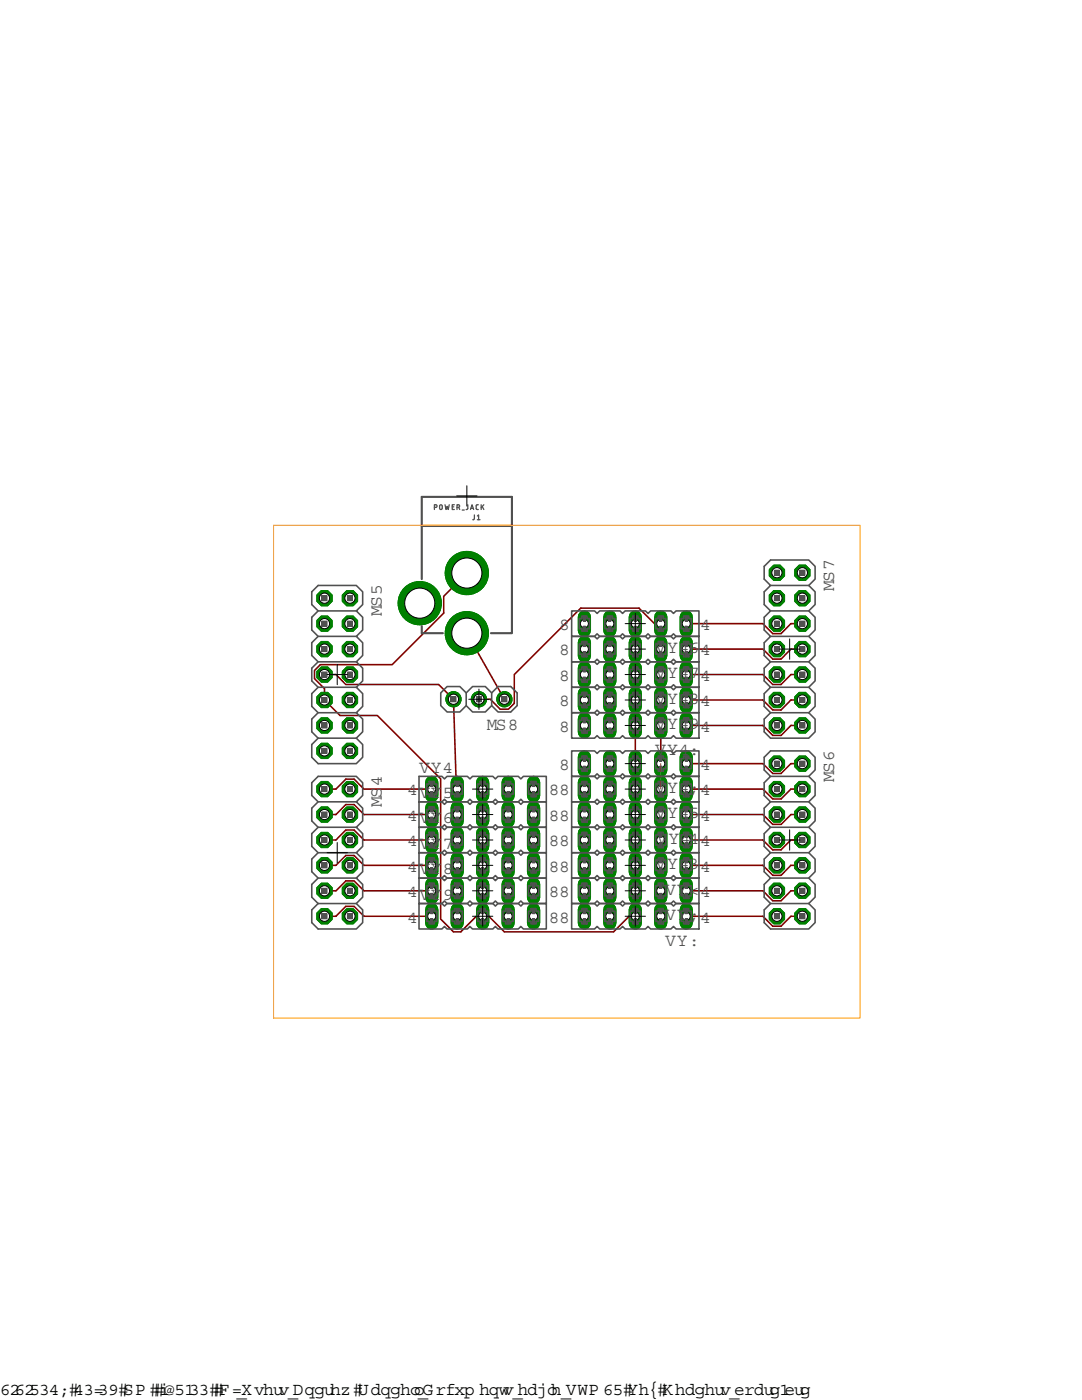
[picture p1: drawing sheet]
<svg xmlns="http://www.w3.org/2000/svg" width="216mm" height="279mm" viewBox="0 0 216 279" stroke-linecap="round" stroke-linejoin="round" font-family="sans-serif">
<defs><g id="words">
<g font-size="3.6" fill="#505050">
<text x="166.5" y="118" transform="rotate(-90 166.5 118)">JP4</text>
<text x="76.2" y="123" transform="rotate(-90 76.2 123)">JP2</text>
<text x="111.6" y="125.7">5</text>
<text x="139.8" y="125.7">1</text>
<text x="111.6" y="130.8">5</text>
<text x="130.7" y="130.3">SV13</text>
<text x="139.8" y="130.8">1</text>
<text x="111.6" y="135.9">5</text>
<text x="130.7" y="135.4">SV14</text>
<text x="139.8" y="135.9">1</text>
<text x="111.6" y="141">5</text>
<text x="130.7" y="140.5">SV15</text>
<text x="139.8" y="141">1</text>
<text x="97.2" y="145.8">JP5</text>
<text x="111.6" y="146">5</text>
<text x="130.7" y="145.5">SV16</text>
<text x="139.8" y="146">1</text>
<text x="83.6" y="154.2">SV1</text>
<text x="111.6" y="153.7">5</text>
<text x="130.7" y="150.6">SV17</text>
<text x="139.8" y="153.7">1</text>
<text x="76.2" y="161.1" transform="rotate(-90 76.2 161.1)">JP1</text>
<text x="81.3" y="158.8">1SV2</text>
<text x="109.5" y="158.8">55</text>
<text x="130.7" y="158.2">SV18</text>
<text x="139.8" y="158.8">1</text>
<text x="166.5" y="156" transform="rotate(-90 166.5 156)">JP3</text>
<text x="81.3" y="163.8">1</text>
<text x="83.6" y="164.3">SV3</text>
<text x="109.5" y="163.8">55</text>
<text x="130.7" y="163.3">SV12</text>
<text x="139.8" y="163.8">1</text>
<text x="81.3" y="168.9">1</text>
<text x="81.3" y="174">1</text>
<text x="83.6" y="169.4">SV4</text>
<text x="109.5" y="168.9">55</text>
<text x="109.5" y="174">55</text>
<text x="130.7" y="173.5">SV10</text>
<text x="131" y="168.4">SV11</text>
<text x="139.8" y="168.9">1</text>
<text x="139.8" y="174">1</text>
<text x="81.3" y="179">1</text>
<text x="83.6" y="174.5">SV5</text>
<text x="83.6" y="179.6">SV6</text>
<text x="109.5" y="179">55</text>
<text x="132.7" y="178.5">SV9</text>
<text x="139.8" y="179">1</text>
<text x="81.3" y="184.1">1</text>
<text x="109.5" y="184.1">55</text>
<text x="132.7" y="183.6">SV8</text>
<text x="139.8" y="184.1">1</text>
<text x="132.7" y="188.7">SV7</text>
</g>
<g font-size="3.5">
<text x="0" y="278.4">3/3/2018 10:06 PM</text>
<text x="31.8" y="278.4">f=2.00 C:\Users\Andrew Randell\Docum ents\eagle\STM 32 Vex Headers\board.brd</text>
</g>
</g></defs>
<path d="M40.6 71.2l134.7 132M175.3 71.2l-134.7 132" fill="none" stroke="#fff" stroke-width=".2"/>
<circle cx="64.7" cy="157.5" r="1.65" fill="#008000"/>
<circle cx="64.7" cy="157.5" r="1.65" fill="none" stroke="#008000" stroke-width=".2"/>
<circle cx="64.7" cy="157.5" r="1.02" fill="#fff"/>
<circle cx="64.7" cy="157.5" r="1.02" fill="none" stroke="#000" stroke-width=".2"/>
<circle cx="69.8" cy="157.5" r="1.65" fill="#008000"/>
<circle cx="69.8" cy="157.5" r="1.65" fill="none" stroke="#008000" stroke-width=".2"/>
<circle cx="69.8" cy="157.5" r="1.02" fill="#fff"/>
<circle cx="69.8" cy="157.5" r="1.02" fill="none" stroke="#000" stroke-width=".2"/>
<circle cx="64.7" cy="162.6" r="1.65" fill="#008000"/>
<circle cx="64.7" cy="162.6" r="1.65" fill="none" stroke="#008000" stroke-width=".2"/>
<circle cx="64.7" cy="162.6" r="1.02" fill="#fff"/>
<circle cx="64.7" cy="162.6" r="1.02" fill="none" stroke="#000" stroke-width=".2"/>
<circle cx="69.8" cy="162.6" r="1.65" fill="#008000"/>
<circle cx="69.8" cy="162.6" r="1.65" fill="none" stroke="#008000" stroke-width=".2"/>
<circle cx="69.8" cy="162.6" r="1.02" fill="#fff"/>
<circle cx="69.8" cy="162.6" r="1.02" fill="none" stroke="#000" stroke-width=".2"/>
<circle cx="64.7" cy="167.6" r="1.65" fill="#008000"/>
<circle cx="64.7" cy="167.6" r="1.65" fill="none" stroke="#008000" stroke-width=".2"/>
<circle cx="64.7" cy="167.6" r="1.02" fill="#fff"/>
<circle cx="64.7" cy="167.6" r="1.02" fill="none" stroke="#000" stroke-width=".2"/>
<circle cx="69.8" cy="167.6" r="1.65" fill="#008000"/>
<circle cx="69.8" cy="167.6" r="1.65" fill="none" stroke="#008000" stroke-width=".2"/>
<circle cx="69.8" cy="167.6" r="1.02" fill="#fff"/>
<circle cx="69.8" cy="167.6" r="1.02" fill="none" stroke="#000" stroke-width=".2"/>
<circle cx="64.7" cy="172.7" r="1.65" fill="#008000"/>
<circle cx="64.7" cy="172.7" r="1.65" fill="none" stroke="#008000" stroke-width=".2"/>
<circle cx="64.7" cy="172.7" r="1.02" fill="#fff"/>
<circle cx="64.7" cy="172.7" r="1.02" fill="none" stroke="#000" stroke-width=".2"/>
<circle cx="69.8" cy="172.7" r="1.65" fill="#008000"/>
<circle cx="69.8" cy="172.7" r="1.65" fill="none" stroke="#008000" stroke-width=".2"/>
<circle cx="69.8" cy="172.7" r="1.02" fill="#fff"/>
<circle cx="69.8" cy="172.7" r="1.02" fill="none" stroke="#000" stroke-width=".2"/>
<circle cx="64.7" cy="177.8" r="1.65" fill="#008000"/>
<circle cx="64.7" cy="177.8" r="1.65" fill="none" stroke="#008000" stroke-width=".2"/>
<circle cx="64.7" cy="177.8" r="1.02" fill="#fff"/>
<circle cx="64.7" cy="177.8" r="1.02" fill="none" stroke="#000" stroke-width=".2"/>
<circle cx="69.8" cy="177.8" r="1.65" fill="#008000"/>
<circle cx="69.8" cy="177.8" r="1.65" fill="none" stroke="#008000" stroke-width=".2"/>
<circle cx="69.8" cy="177.8" r="1.02" fill="#fff"/>
<circle cx="69.8" cy="177.8" r="1.02" fill="none" stroke="#000" stroke-width=".2"/>
<circle cx="64.7" cy="182.9" r="1.65" fill="#008000"/>
<circle cx="64.7" cy="182.9" r="1.65" fill="none" stroke="#008000" stroke-width=".2"/>
<circle cx="64.7" cy="182.9" r="1.02" fill="#fff"/>
<circle cx="64.7" cy="182.9" r="1.02" fill="none" stroke="#000" stroke-width=".2"/>
<circle cx="69.8" cy="182.9" r="1.65" fill="#008000"/>
<circle cx="69.8" cy="182.9" r="1.65" fill="none" stroke="#008000" stroke-width=".2"/>
<circle cx="69.8" cy="182.9" r="1.02" fill="#fff"/>
<circle cx="69.8" cy="182.9" r="1.02" fill="none" stroke="#000" stroke-width=".2"/>
<circle cx="64.7" cy="119.4" r="1.65" fill="#008000"/>
<circle cx="64.7" cy="119.4" r="1.65" fill="none" stroke="#008000" stroke-width=".2"/>
<circle cx="64.7" cy="119.4" r="1.02" fill="#fff"/>
<circle cx="64.7" cy="119.4" r="1.02" fill="none" stroke="#000" stroke-width=".2"/>
<circle cx="69.8" cy="119.4" r="1.65" fill="#008000"/>
<circle cx="69.8" cy="119.4" r="1.65" fill="none" stroke="#008000" stroke-width=".2"/>
<circle cx="69.8" cy="119.4" r="1.02" fill="#fff"/>
<circle cx="69.8" cy="119.4" r="1.02" fill="none" stroke="#000" stroke-width=".2"/>
<circle cx="64.7" cy="124.5" r="1.65" fill="#008000"/>
<circle cx="64.7" cy="124.5" r="1.65" fill="none" stroke="#008000" stroke-width=".2"/>
<circle cx="64.7" cy="124.5" r="1.02" fill="#fff"/>
<circle cx="64.7" cy="124.5" r="1.02" fill="none" stroke="#000" stroke-width=".2"/>
<circle cx="69.8" cy="124.5" r="1.65" fill="#008000"/>
<circle cx="69.8" cy="124.5" r="1.65" fill="none" stroke="#008000" stroke-width=".2"/>
<circle cx="69.8" cy="124.5" r="1.02" fill="#fff"/>
<circle cx="69.8" cy="124.5" r="1.02" fill="none" stroke="#000" stroke-width=".2"/>
<circle cx="64.7" cy="129.5" r="1.65" fill="#008000"/>
<circle cx="64.7" cy="129.5" r="1.65" fill="none" stroke="#008000" stroke-width=".2"/>
<circle cx="64.7" cy="129.5" r="1.02" fill="#fff"/>
<circle cx="64.7" cy="129.5" r="1.02" fill="none" stroke="#000" stroke-width=".2"/>
<circle cx="69.8" cy="129.5" r="1.65" fill="#008000"/>
<circle cx="69.8" cy="129.5" r="1.65" fill="none" stroke="#008000" stroke-width=".2"/>
<circle cx="69.8" cy="129.5" r="1.02" fill="#fff"/>
<circle cx="69.8" cy="129.5" r="1.02" fill="none" stroke="#000" stroke-width=".2"/>
<circle cx="64.7" cy="134.6" r="1.65" fill="#008000"/>
<circle cx="64.7" cy="134.6" r="1.65" fill="none" stroke="#008000" stroke-width=".2"/>
<circle cx="64.7" cy="134.6" r="1.02" fill="#fff"/>
<circle cx="64.7" cy="134.6" r="1.02" fill="none" stroke="#000" stroke-width=".2"/>
<circle cx="69.8" cy="134.6" r="1.65" fill="#008000"/>
<circle cx="69.8" cy="134.6" r="1.65" fill="none" stroke="#008000" stroke-width=".2"/>
<circle cx="69.8" cy="134.6" r="1.02" fill="#fff"/>
<circle cx="69.8" cy="134.6" r="1.02" fill="none" stroke="#000" stroke-width=".2"/>
<circle cx="64.7" cy="139.7" r="1.65" fill="#008000"/>
<circle cx="64.7" cy="139.7" r="1.65" fill="none" stroke="#008000" stroke-width=".2"/>
<circle cx="64.7" cy="139.7" r="1.02" fill="#fff"/>
<circle cx="64.7" cy="139.7" r="1.02" fill="none" stroke="#000" stroke-width=".2"/>
<circle cx="69.8" cy="139.7" r="1.65" fill="#008000"/>
<circle cx="69.8" cy="139.7" r="1.65" fill="none" stroke="#008000" stroke-width=".2"/>
<circle cx="69.8" cy="139.7" r="1.02" fill="#fff"/>
<circle cx="69.8" cy="139.7" r="1.02" fill="none" stroke="#000" stroke-width=".2"/>
<circle cx="64.7" cy="144.8" r="1.65" fill="#008000"/>
<circle cx="64.7" cy="144.8" r="1.65" fill="none" stroke="#008000" stroke-width=".2"/>
<circle cx="64.7" cy="144.8" r="1.02" fill="#fff"/>
<circle cx="64.7" cy="144.8" r="1.02" fill="none" stroke="#000" stroke-width=".2"/>
<circle cx="69.8" cy="144.8" r="1.65" fill="#008000"/>
<circle cx="69.8" cy="144.8" r="1.65" fill="none" stroke="#008000" stroke-width=".2"/>
<circle cx="69.8" cy="144.8" r="1.02" fill="#fff"/>
<circle cx="69.8" cy="144.8" r="1.02" fill="none" stroke="#000" stroke-width=".2"/>
<circle cx="64.7" cy="149.9" r="1.65" fill="#008000"/>
<circle cx="64.7" cy="149.9" r="1.65" fill="none" stroke="#008000" stroke-width=".2"/>
<circle cx="64.7" cy="149.9" r="1.02" fill="#fff"/>
<circle cx="64.7" cy="149.9" r="1.02" fill="none" stroke="#000" stroke-width=".2"/>
<circle cx="69.8" cy="149.9" r="1.65" fill="#008000"/>
<circle cx="69.8" cy="149.9" r="1.65" fill="none" stroke="#008000" stroke-width=".2"/>
<circle cx="69.8" cy="149.9" r="1.02" fill="#fff"/>
<circle cx="69.8" cy="149.9" r="1.02" fill="none" stroke="#000" stroke-width=".2"/>
<circle cx="155" cy="152.4" r="1.65" fill="#008000"/>
<circle cx="155" cy="152.4" r="1.65" fill="none" stroke="#008000" stroke-width=".2"/>
<circle cx="155" cy="152.4" r="1.02" fill="#fff"/>
<circle cx="155" cy="152.4" r="1.02" fill="none" stroke="#000" stroke-width=".2"/>
<circle cx="160.1" cy="152.4" r="1.65" fill="#008000"/>
<circle cx="160.1" cy="152.4" r="1.65" fill="none" stroke="#008000" stroke-width=".2"/>
<circle cx="160.1" cy="152.4" r="1.02" fill="#fff"/>
<circle cx="160.1" cy="152.4" r="1.02" fill="none" stroke="#000" stroke-width=".2"/>
<circle cx="155" cy="157.5" r="1.65" fill="#008000"/>
<circle cx="155" cy="157.5" r="1.65" fill="none" stroke="#008000" stroke-width=".2"/>
<circle cx="155" cy="157.5" r="1.02" fill="#fff"/>
<circle cx="155" cy="157.5" r="1.02" fill="none" stroke="#000" stroke-width=".2"/>
<circle cx="160.1" cy="157.5" r="1.65" fill="#008000"/>
<circle cx="160.1" cy="157.5" r="1.65" fill="none" stroke="#008000" stroke-width=".2"/>
<circle cx="160.1" cy="157.5" r="1.02" fill="#fff"/>
<circle cx="160.1" cy="157.5" r="1.02" fill="none" stroke="#000" stroke-width=".2"/>
<circle cx="155" cy="162.6" r="1.65" fill="#008000"/>
<circle cx="155" cy="162.6" r="1.65" fill="none" stroke="#008000" stroke-width=".2"/>
<circle cx="155" cy="162.6" r="1.02" fill="#fff"/>
<circle cx="155" cy="162.6" r="1.02" fill="none" stroke="#000" stroke-width=".2"/>
<circle cx="160.1" cy="162.6" r="1.65" fill="#008000"/>
<circle cx="160.1" cy="162.6" r="1.65" fill="none" stroke="#008000" stroke-width=".2"/>
<circle cx="160.1" cy="162.6" r="1.02" fill="#fff"/>
<circle cx="160.1" cy="162.6" r="1.02" fill="none" stroke="#000" stroke-width=".2"/>
<circle cx="155" cy="167.6" r="1.65" fill="#008000"/>
<circle cx="155" cy="167.6" r="1.65" fill="none" stroke="#008000" stroke-width=".2"/>
<circle cx="155" cy="167.6" r="1.02" fill="#fff"/>
<circle cx="155" cy="167.6" r="1.02" fill="none" stroke="#000" stroke-width=".2"/>
<circle cx="160.1" cy="167.6" r="1.65" fill="#008000"/>
<circle cx="160.1" cy="167.6" r="1.65" fill="none" stroke="#008000" stroke-width=".2"/>
<circle cx="160.1" cy="167.6" r="1.02" fill="#fff"/>
<circle cx="160.1" cy="167.6" r="1.02" fill="none" stroke="#000" stroke-width=".2"/>
<circle cx="155" cy="172.7" r="1.65" fill="#008000"/>
<circle cx="155" cy="172.7" r="1.65" fill="none" stroke="#008000" stroke-width=".2"/>
<circle cx="155" cy="172.7" r="1.02" fill="#fff"/>
<circle cx="155" cy="172.7" r="1.02" fill="none" stroke="#000" stroke-width=".2"/>
<circle cx="160.1" cy="172.7" r="1.65" fill="#008000"/>
<circle cx="160.1" cy="172.7" r="1.65" fill="none" stroke="#008000" stroke-width=".2"/>
<circle cx="160.1" cy="172.7" r="1.02" fill="#fff"/>
<circle cx="160.1" cy="172.7" r="1.02" fill="none" stroke="#000" stroke-width=".2"/>
<circle cx="155" cy="177.8" r="1.65" fill="#008000"/>
<circle cx="155" cy="177.8" r="1.65" fill="none" stroke="#008000" stroke-width=".2"/>
<circle cx="155" cy="177.8" r="1.02" fill="#fff"/>
<circle cx="155" cy="177.8" r="1.02" fill="none" stroke="#000" stroke-width=".2"/>
<circle cx="160.1" cy="177.8" r="1.65" fill="#008000"/>
<circle cx="160.1" cy="177.8" r="1.65" fill="none" stroke="#008000" stroke-width=".2"/>
<circle cx="160.1" cy="177.8" r="1.02" fill="#fff"/>
<circle cx="160.1" cy="177.8" r="1.02" fill="none" stroke="#000" stroke-width=".2"/>
<circle cx="155" cy="182.9" r="1.65" fill="#008000"/>
<circle cx="155" cy="182.9" r="1.65" fill="none" stroke="#008000" stroke-width=".2"/>
<circle cx="155" cy="182.9" r="1.02" fill="#fff"/>
<circle cx="155" cy="182.9" r="1.02" fill="none" stroke="#000" stroke-width=".2"/>
<circle cx="160.1" cy="182.9" r="1.65" fill="#008000"/>
<circle cx="160.1" cy="182.9" r="1.65" fill="none" stroke="#008000" stroke-width=".2"/>
<circle cx="160.1" cy="182.9" r="1.02" fill="#fff"/>
<circle cx="160.1" cy="182.9" r="1.02" fill="none" stroke="#000" stroke-width=".2"/>
<circle cx="155" cy="114.3" r="1.65" fill="#008000"/>
<circle cx="155" cy="114.3" r="1.65" fill="none" stroke="#008000" stroke-width=".2"/>
<circle cx="155" cy="114.3" r="1.02" fill="#fff"/>
<circle cx="155" cy="114.3" r="1.02" fill="none" stroke="#000" stroke-width=".2"/>
<circle cx="160.1" cy="114.3" r="1.65" fill="#008000"/>
<circle cx="160.1" cy="114.3" r="1.65" fill="none" stroke="#008000" stroke-width=".2"/>
<circle cx="160.1" cy="114.3" r="1.02" fill="#fff"/>
<circle cx="160.1" cy="114.3" r="1.02" fill="none" stroke="#000" stroke-width=".2"/>
<circle cx="155" cy="119.4" r="1.65" fill="#008000"/>
<circle cx="155" cy="119.4" r="1.65" fill="none" stroke="#008000" stroke-width=".2"/>
<circle cx="155" cy="119.4" r="1.02" fill="#fff"/>
<circle cx="155" cy="119.4" r="1.02" fill="none" stroke="#000" stroke-width=".2"/>
<circle cx="160.1" cy="119.4" r="1.65" fill="#008000"/>
<circle cx="160.1" cy="119.4" r="1.65" fill="none" stroke="#008000" stroke-width=".2"/>
<circle cx="160.1" cy="119.4" r="1.02" fill="#fff"/>
<circle cx="160.1" cy="119.4" r="1.02" fill="none" stroke="#000" stroke-width=".2"/>
<circle cx="155" cy="124.5" r="1.65" fill="#008000"/>
<circle cx="155" cy="124.5" r="1.65" fill="none" stroke="#008000" stroke-width=".2"/>
<circle cx="155" cy="124.5" r="1.02" fill="#fff"/>
<circle cx="155" cy="124.5" r="1.02" fill="none" stroke="#000" stroke-width=".2"/>
<circle cx="160.1" cy="124.5" r="1.65" fill="#008000"/>
<circle cx="160.1" cy="124.5" r="1.65" fill="none" stroke="#008000" stroke-width=".2"/>
<circle cx="160.1" cy="124.5" r="1.02" fill="#fff"/>
<circle cx="160.1" cy="124.5" r="1.02" fill="none" stroke="#000" stroke-width=".2"/>
<circle cx="155" cy="129.5" r="1.65" fill="#008000"/>
<circle cx="155" cy="129.5" r="1.65" fill="none" stroke="#008000" stroke-width=".2"/>
<circle cx="155" cy="129.5" r="1.02" fill="#fff"/>
<circle cx="155" cy="129.5" r="1.02" fill="none" stroke="#000" stroke-width=".2"/>
<circle cx="160.1" cy="129.5" r="1.65" fill="#008000"/>
<circle cx="160.1" cy="129.5" r="1.65" fill="none" stroke="#008000" stroke-width=".2"/>
<circle cx="160.1" cy="129.5" r="1.02" fill="#fff"/>
<circle cx="160.1" cy="129.5" r="1.02" fill="none" stroke="#000" stroke-width=".2"/>
<circle cx="155" cy="134.6" r="1.65" fill="#008000"/>
<circle cx="155" cy="134.6" r="1.65" fill="none" stroke="#008000" stroke-width=".2"/>
<circle cx="155" cy="134.6" r="1.02" fill="#fff"/>
<circle cx="155" cy="134.6" r="1.02" fill="none" stroke="#000" stroke-width=".2"/>
<circle cx="160.1" cy="134.6" r="1.65" fill="#008000"/>
<circle cx="160.1" cy="134.6" r="1.65" fill="none" stroke="#008000" stroke-width=".2"/>
<circle cx="160.1" cy="134.6" r="1.02" fill="#fff"/>
<circle cx="160.1" cy="134.6" r="1.02" fill="none" stroke="#000" stroke-width=".2"/>
<circle cx="155" cy="139.7" r="1.65" fill="#008000"/>
<circle cx="155" cy="139.7" r="1.65" fill="none" stroke="#008000" stroke-width=".2"/>
<circle cx="155" cy="139.7" r="1.02" fill="#fff"/>
<circle cx="155" cy="139.7" r="1.02" fill="none" stroke="#000" stroke-width=".2"/>
<circle cx="160.1" cy="139.7" r="1.65" fill="#008000"/>
<circle cx="160.1" cy="139.7" r="1.65" fill="none" stroke="#008000" stroke-width=".2"/>
<circle cx="160.1" cy="139.7" r="1.02" fill="#fff"/>
<circle cx="160.1" cy="139.7" r="1.02" fill="none" stroke="#000" stroke-width=".2"/>
<circle cx="155" cy="144.8" r="1.65" fill="#008000"/>
<circle cx="155" cy="144.8" r="1.65" fill="none" stroke="#008000" stroke-width=".2"/>
<circle cx="155" cy="144.8" r="1.02" fill="#fff"/>
<circle cx="155" cy="144.8" r="1.02" fill="none" stroke="#000" stroke-width=".2"/>
<circle cx="160.1" cy="144.8" r="1.65" fill="#008000"/>
<circle cx="160.1" cy="144.8" r="1.65" fill="none" stroke="#008000" stroke-width=".2"/>
<circle cx="160.1" cy="144.8" r="1.02" fill="#fff"/>
<circle cx="160.1" cy="144.8" r="1.02" fill="none" stroke="#000" stroke-width=".2"/>
<path d="M86.1 156.1v2.7" fill="none" stroke="#008000" stroke-width="2.6"/>
<circle cx="86.1" cy="157.5" r=".8" fill="#fff"/>
<circle cx="86.1" cy="157.5" r=".8" fill="none" stroke="#000" stroke-width=".2"/>
<path d="M91.2 156.1v2.7" fill="none" stroke="#008000" stroke-width="2.6"/>
<circle cx="91.2" cy="157.5" r=".8" fill="#fff"/>
<circle cx="91.2" cy="157.5" r=".8" fill="none" stroke="#000" stroke-width=".2"/>
<path d="M96.3 156.1v2.7" fill="none" stroke="#008000" stroke-width="2.6"/>
<circle cx="96.3" cy="157.5" r=".8" fill="#fff"/>
<circle cx="96.3" cy="157.5" r=".8" fill="none" stroke="#000" stroke-width=".2"/>
<path d="M101.4 156.1v2.7" fill="none" stroke="#008000" stroke-width="2.6"/>
<circle cx="101.4" cy="157.5" r=".8" fill="#fff"/>
<circle cx="101.4" cy="157.5" r=".8" fill="none" stroke="#000" stroke-width=".2"/>
<path d="M106.5 156.1v2.7" fill="none" stroke="#008000" stroke-width="2.6"/>
<circle cx="106.5" cy="157.5" r=".8" fill="#fff"/>
<circle cx="106.5" cy="157.5" r=".8" fill="none" stroke="#000" stroke-width=".2"/>
<path d="M136.9 166.3v2.7" fill="none" stroke="#008000" stroke-width="2.6"/>
<circle cx="136.9" cy="167.6" r=".8" fill="#fff"/>
<circle cx="136.9" cy="167.6" r=".8" fill="none" stroke="#000" stroke-width=".2"/>
<path d="M131.8 166.3v2.7" fill="none" stroke="#008000" stroke-width="2.6"/>
<circle cx="131.8" cy="167.6" r=".8" fill="#fff"/>
<circle cx="131.8" cy="167.6" r=".8" fill="none" stroke="#000" stroke-width=".2"/>
<path d="M126.8 166.3v2.7" fill="none" stroke="#008000" stroke-width="2.6"/>
<circle cx="126.8" cy="167.6" r=".8" fill="#fff"/>
<circle cx="126.8" cy="167.6" r=".8" fill="none" stroke="#000" stroke-width=".2"/>
<path d="M121.7 166.3v2.7" fill="none" stroke="#008000" stroke-width="2.6"/>
<circle cx="121.7" cy="167.6" r=".8" fill="#fff"/>
<circle cx="121.7" cy="167.6" r=".8" fill="none" stroke="#000" stroke-width=".2"/>
<path d="M116.6 166.3v2.7" fill="none" stroke="#008000" stroke-width="2.6"/>
<circle cx="116.6" cy="167.6" r=".8" fill="#fff"/>
<circle cx="116.6" cy="167.6" r=".8" fill="none" stroke="#000" stroke-width=".2"/>
<path d="M136.9 161.2v2.7" fill="none" stroke="#008000" stroke-width="2.6"/>
<circle cx="136.9" cy="162.6" r=".8" fill="#fff"/>
<circle cx="136.9" cy="162.6" r=".8" fill="none" stroke="#000" stroke-width=".2"/>
<path d="M131.8 161.2v2.7" fill="none" stroke="#008000" stroke-width="2.6"/>
<circle cx="131.8" cy="162.6" r=".8" fill="#fff"/>
<circle cx="131.8" cy="162.6" r=".8" fill="none" stroke="#000" stroke-width=".2"/>
<path d="M126.8 161.2v2.7" fill="none" stroke="#008000" stroke-width="2.6"/>
<circle cx="126.8" cy="162.6" r=".8" fill="#fff"/>
<circle cx="126.8" cy="162.6" r=".8" fill="none" stroke="#000" stroke-width=".2"/>
<path d="M121.7 161.2v2.7" fill="none" stroke="#008000" stroke-width="2.6"/>
<circle cx="121.7" cy="162.6" r=".8" fill="#fff"/>
<circle cx="121.7" cy="162.6" r=".8" fill="none" stroke="#000" stroke-width=".2"/>
<path d="M116.6 161.2v2.7" fill="none" stroke="#008000" stroke-width="2.6"/>
<circle cx="116.6" cy="162.6" r=".8" fill="#fff"/>
<circle cx="116.6" cy="162.6" r=".8" fill="none" stroke="#000" stroke-width=".2"/>
<path d="M136.9 156.1v2.7" fill="none" stroke="#008000" stroke-width="2.6"/>
<circle cx="136.9" cy="157.5" r=".8" fill="#fff"/>
<circle cx="136.9" cy="157.5" r=".8" fill="none" stroke="#000" stroke-width=".2"/>
<path d="M131.8 156.1v2.7" fill="none" stroke="#008000" stroke-width="2.6"/>
<circle cx="131.8" cy="157.5" r=".8" fill="#fff"/>
<circle cx="131.8" cy="157.5" r=".8" fill="none" stroke="#000" stroke-width=".2"/>
<path d="M126.8 156.1v2.7" fill="none" stroke="#008000" stroke-width="2.6"/>
<circle cx="126.8" cy="157.5" r=".8" fill="#fff"/>
<circle cx="126.8" cy="157.5" r=".8" fill="none" stroke="#000" stroke-width=".2"/>
<path d="M121.7 156.1v2.7" fill="none" stroke="#008000" stroke-width="2.6"/>
<circle cx="121.7" cy="157.5" r=".8" fill="#fff"/>
<circle cx="121.7" cy="157.5" r=".8" fill="none" stroke="#000" stroke-width=".2"/>
<path d="M116.6 156.1v2.7" fill="none" stroke="#008000" stroke-width="2.6"/>
<circle cx="116.6" cy="157.5" r=".8" fill="#fff"/>
<circle cx="116.6" cy="157.5" r=".8" fill="none" stroke="#000" stroke-width=".2"/>
<path d="M136.9 123.1v2.7" fill="none" stroke="#008000" stroke-width="2.6"/>
<circle cx="136.9" cy="124.5" r=".8" fill="#fff"/>
<circle cx="136.9" cy="124.5" r=".8" fill="none" stroke="#000" stroke-width=".2"/>
<path d="M131.8 123.1v2.7" fill="none" stroke="#008000" stroke-width="2.6"/>
<circle cx="131.8" cy="124.5" r=".8" fill="#fff"/>
<circle cx="131.8" cy="124.5" r=".8" fill="none" stroke="#000" stroke-width=".2"/>
<path d="M126.8 123.1v2.7" fill="none" stroke="#008000" stroke-width="2.6"/>
<circle cx="126.8" cy="124.5" r=".8" fill="#fff"/>
<circle cx="126.8" cy="124.5" r=".8" fill="none" stroke="#000" stroke-width=".2"/>
<path d="M121.7 123.1v2.7" fill="none" stroke="#008000" stroke-width="2.6"/>
<circle cx="121.7" cy="124.5" r=".8" fill="#fff"/>
<circle cx="121.7" cy="124.5" r=".8" fill="none" stroke="#000" stroke-width=".2"/>
<path d="M116.6 123.1v2.7" fill="none" stroke="#008000" stroke-width="2.6"/>
<circle cx="116.6" cy="124.5" r=".8" fill="#fff"/>
<circle cx="116.6" cy="124.5" r=".8" fill="none" stroke="#000" stroke-width=".2"/>
<path d="M136.9 128.2v2.7" fill="none" stroke="#008000" stroke-width="2.6"/>
<circle cx="136.9" cy="129.5" r=".8" fill="#fff"/>
<circle cx="136.9" cy="129.5" r=".8" fill="none" stroke="#000" stroke-width=".2"/>
<path d="M131.8 128.2v2.7" fill="none" stroke="#008000" stroke-width="2.6"/>
<circle cx="131.8" cy="129.5" r=".8" fill="#fff"/>
<circle cx="131.8" cy="129.5" r=".8" fill="none" stroke="#000" stroke-width=".2"/>
<path d="M126.8 128.2v2.7" fill="none" stroke="#008000" stroke-width="2.6"/>
<circle cx="126.8" cy="129.5" r=".8" fill="#fff"/>
<circle cx="126.8" cy="129.5" r=".8" fill="none" stroke="#000" stroke-width=".2"/>
<path d="M121.7 128.2v2.7" fill="none" stroke="#008000" stroke-width="2.6"/>
<circle cx="121.7" cy="129.5" r=".8" fill="#fff"/>
<circle cx="121.7" cy="129.5" r=".8" fill="none" stroke="#000" stroke-width=".2"/>
<path d="M116.6 128.2v2.7" fill="none" stroke="#008000" stroke-width="2.6"/>
<circle cx="116.6" cy="129.5" r=".8" fill="#fff"/>
<circle cx="116.6" cy="129.5" r=".8" fill="none" stroke="#000" stroke-width=".2"/>
<path d="M136.9 133.3v2.7" fill="none" stroke="#008000" stroke-width="2.6"/>
<circle cx="136.9" cy="134.6" r=".8" fill="#fff"/>
<circle cx="136.9" cy="134.6" r=".8" fill="none" stroke="#000" stroke-width=".2"/>
<path d="M131.8 133.3v2.7" fill="none" stroke="#008000" stroke-width="2.6"/>
<circle cx="131.8" cy="134.6" r=".8" fill="#fff"/>
<circle cx="131.8" cy="134.6" r=".8" fill="none" stroke="#000" stroke-width=".2"/>
<path d="M126.8 133.3v2.7" fill="none" stroke="#008000" stroke-width="2.6"/>
<circle cx="126.8" cy="134.6" r=".8" fill="#fff"/>
<circle cx="126.8" cy="134.6" r=".8" fill="none" stroke="#000" stroke-width=".2"/>
<path d="M121.7 133.3v2.7" fill="none" stroke="#008000" stroke-width="2.6"/>
<circle cx="121.7" cy="134.6" r=".8" fill="#fff"/>
<circle cx="121.7" cy="134.6" r=".8" fill="none" stroke="#000" stroke-width=".2"/>
<path d="M116.6 133.3v2.7" fill="none" stroke="#008000" stroke-width="2.6"/>
<circle cx="116.6" cy="134.6" r=".8" fill="#fff"/>
<circle cx="116.6" cy="134.6" r=".8" fill="none" stroke="#000" stroke-width=".2"/>
<path d="M136.9 138.4v2.6" fill="none" stroke="#008000" stroke-width="2.6"/>
<circle cx="136.9" cy="139.7" r=".8" fill="#fff"/>
<circle cx="136.9" cy="139.7" r=".8" fill="none" stroke="#000" stroke-width=".2"/>
<path d="M131.8 138.4v2.6" fill="none" stroke="#008000" stroke-width="2.6"/>
<circle cx="131.8" cy="139.7" r=".8" fill="#fff"/>
<circle cx="131.8" cy="139.7" r=".8" fill="none" stroke="#000" stroke-width=".2"/>
<path d="M126.8 138.4v2.6" fill="none" stroke="#008000" stroke-width="2.6"/>
<circle cx="126.8" cy="139.7" r=".8" fill="#fff"/>
<circle cx="126.8" cy="139.7" r=".8" fill="none" stroke="#000" stroke-width=".2"/>
<path d="M121.7 138.4v2.6" fill="none" stroke="#008000" stroke-width="2.6"/>
<circle cx="121.7" cy="139.7" r=".8" fill="#fff"/>
<circle cx="121.7" cy="139.7" r=".8" fill="none" stroke="#000" stroke-width=".2"/>
<path d="M116.6 138.4v2.6" fill="none" stroke="#008000" stroke-width="2.6"/>
<circle cx="116.6" cy="139.7" r=".8" fill="#fff"/>
<circle cx="116.6" cy="139.7" r=".8" fill="none" stroke="#000" stroke-width=".2"/>
<path d="M136.9 143.5v2.6" fill="none" stroke="#008000" stroke-width="2.6"/>
<circle cx="136.9" cy="144.8" r=".8" fill="#fff"/>
<circle cx="136.9" cy="144.8" r=".8" fill="none" stroke="#000" stroke-width=".2"/>
<path d="M131.8 143.5v2.6" fill="none" stroke="#008000" stroke-width="2.6"/>
<circle cx="131.8" cy="144.8" r=".8" fill="#fff"/>
<circle cx="131.8" cy="144.8" r=".8" fill="none" stroke="#000" stroke-width=".2"/>
<path d="M126.8 143.5v2.6" fill="none" stroke="#008000" stroke-width="2.6"/>
<circle cx="126.8" cy="144.8" r=".8" fill="#fff"/>
<circle cx="126.8" cy="144.8" r=".8" fill="none" stroke="#000" stroke-width=".2"/>
<path d="M121.7 143.5v2.6" fill="none" stroke="#008000" stroke-width="2.6"/>
<circle cx="121.7" cy="144.8" r=".8" fill="#fff"/>
<circle cx="121.7" cy="144.8" r=".8" fill="none" stroke="#000" stroke-width=".2"/>
<path d="M116.6 143.5v2.6" fill="none" stroke="#008000" stroke-width="2.6"/>
<circle cx="116.6" cy="144.8" r=".8" fill="#fff"/>
<circle cx="116.6" cy="144.8" r=".8" fill="none" stroke="#000" stroke-width=".2"/>
<path d="M136.9 151.1v2.6" fill="none" stroke="#008000" stroke-width="2.6"/>
<circle cx="136.9" cy="152.4" r=".8" fill="#fff"/>
<circle cx="136.9" cy="152.4" r=".8" fill="none" stroke="#000" stroke-width=".2"/>
<path d="M131.8 151.1v2.6" fill="none" stroke="#008000" stroke-width="2.6"/>
<circle cx="131.8" cy="152.4" r=".8" fill="#fff"/>
<circle cx="131.8" cy="152.4" r=".8" fill="none" stroke="#000" stroke-width=".2"/>
<path d="M126.8 151.1v2.6" fill="none" stroke="#008000" stroke-width="2.6"/>
<circle cx="126.8" cy="152.4" r=".8" fill="#fff"/>
<circle cx="126.8" cy="152.4" r=".8" fill="none" stroke="#000" stroke-width=".2"/>
<path d="M121.7 151.1v2.6" fill="none" stroke="#008000" stroke-width="2.6"/>
<circle cx="121.7" cy="152.4" r=".8" fill="#fff"/>
<circle cx="121.7" cy="152.4" r=".8" fill="none" stroke="#000" stroke-width=".2"/>
<path d="M116.6 151.1v2.6" fill="none" stroke="#008000" stroke-width="2.6"/>
<circle cx="116.6" cy="152.4" r=".8" fill="#fff"/>
<circle cx="116.6" cy="152.4" r=".8" fill="none" stroke="#000" stroke-width=".2"/>
<path d="M86.1 161.2v2.7" fill="none" stroke="#008000" stroke-width="2.6"/>
<circle cx="86.1" cy="162.6" r=".8" fill="#fff"/>
<circle cx="86.1" cy="162.6" r=".8" fill="none" stroke="#000" stroke-width=".2"/>
<path d="M91.2 161.2v2.7" fill="none" stroke="#008000" stroke-width="2.6"/>
<circle cx="91.2" cy="162.6" r=".8" fill="#fff"/>
<circle cx="91.2" cy="162.6" r=".8" fill="none" stroke="#000" stroke-width=".2"/>
<path d="M96.3 161.2v2.7" fill="none" stroke="#008000" stroke-width="2.6"/>
<circle cx="96.3" cy="162.6" r=".8" fill="#fff"/>
<circle cx="96.3" cy="162.6" r=".8" fill="none" stroke="#000" stroke-width=".2"/>
<path d="M101.4 161.2v2.7" fill="none" stroke="#008000" stroke-width="2.6"/>
<circle cx="101.4" cy="162.6" r=".8" fill="#fff"/>
<circle cx="101.4" cy="162.6" r=".8" fill="none" stroke="#000" stroke-width=".2"/>
<path d="M106.5 161.2v2.7" fill="none" stroke="#008000" stroke-width="2.6"/>
<circle cx="106.5" cy="162.6" r=".8" fill="#fff"/>
<circle cx="106.5" cy="162.6" r=".8" fill="none" stroke="#000" stroke-width=".2"/>
<path d="M86.1 166.3v2.7" fill="none" stroke="#008000" stroke-width="2.6"/>
<circle cx="86.1" cy="167.6" r=".8" fill="#fff"/>
<circle cx="86.1" cy="167.6" r=".8" fill="none" stroke="#000" stroke-width=".2"/>
<path d="M91.2 166.3v2.7" fill="none" stroke="#008000" stroke-width="2.6"/>
<circle cx="91.2" cy="167.6" r=".8" fill="#fff"/>
<circle cx="91.2" cy="167.6" r=".8" fill="none" stroke="#000" stroke-width=".2"/>
<path d="M96.3 166.3v2.7" fill="none" stroke="#008000" stroke-width="2.6"/>
<circle cx="96.3" cy="167.6" r=".8" fill="#fff"/>
<circle cx="96.3" cy="167.6" r=".8" fill="none" stroke="#000" stroke-width=".2"/>
<path d="M101.4 166.3v2.7" fill="none" stroke="#008000" stroke-width="2.6"/>
<circle cx="101.4" cy="167.6" r=".8" fill="#fff"/>
<circle cx="101.4" cy="167.6" r=".8" fill="none" stroke="#000" stroke-width=".2"/>
<path d="M106.5 166.3v2.7" fill="none" stroke="#008000" stroke-width="2.6"/>
<circle cx="106.5" cy="167.6" r=".8" fill="#fff"/>
<circle cx="106.5" cy="167.6" r=".8" fill="none" stroke="#000" stroke-width=".2"/>
<path d="M86.1 171.4v2.6" fill="none" stroke="#008000" stroke-width="2.6"/>
<circle cx="86.1" cy="172.7" r=".8" fill="#fff"/>
<circle cx="86.1" cy="172.7" r=".8" fill="none" stroke="#000" stroke-width=".2"/>
<path d="M91.2 171.4v2.6" fill="none" stroke="#008000" stroke-width="2.6"/>
<circle cx="91.2" cy="172.7" r=".8" fill="#fff"/>
<circle cx="91.2" cy="172.7" r=".8" fill="none" stroke="#000" stroke-width=".2"/>
<path d="M96.3 171.4v2.6" fill="none" stroke="#008000" stroke-width="2.6"/>
<circle cx="96.3" cy="172.7" r=".8" fill="#fff"/>
<circle cx="96.3" cy="172.7" r=".8" fill="none" stroke="#000" stroke-width=".2"/>
<path d="M101.4 171.4v2.6" fill="none" stroke="#008000" stroke-width="2.6"/>
<circle cx="101.4" cy="172.7" r=".8" fill="#fff"/>
<circle cx="101.4" cy="172.7" r=".8" fill="none" stroke="#000" stroke-width=".2"/>
<path d="M106.5 171.4v2.6" fill="none" stroke="#008000" stroke-width="2.6"/>
<circle cx="106.5" cy="172.7" r=".8" fill="#fff"/>
<circle cx="106.5" cy="172.7" r=".8" fill="none" stroke="#000" stroke-width=".2"/>
<path d="M86.1 176.5v2.6" fill="none" stroke="#008000" stroke-width="2.6"/>
<circle cx="86.1" cy="177.8" r=".8" fill="#fff"/>
<circle cx="86.1" cy="177.8" r=".8" fill="none" stroke="#000" stroke-width=".2"/>
<path d="M91.2 176.5v2.6" fill="none" stroke="#008000" stroke-width="2.6"/>
<circle cx="91.2" cy="177.8" r=".8" fill="#fff"/>
<circle cx="91.2" cy="177.8" r=".8" fill="none" stroke="#000" stroke-width=".2"/>
<path d="M96.3 176.5v2.6" fill="none" stroke="#008000" stroke-width="2.6"/>
<circle cx="96.3" cy="177.8" r=".8" fill="#fff"/>
<circle cx="96.3" cy="177.8" r=".8" fill="none" stroke="#000" stroke-width=".2"/>
<path d="M101.4 176.5v2.6" fill="none" stroke="#008000" stroke-width="2.6"/>
<circle cx="101.4" cy="177.8" r=".8" fill="#fff"/>
<circle cx="101.4" cy="177.8" r=".8" fill="none" stroke="#000" stroke-width=".2"/>
<path d="M106.5 176.5v2.6" fill="none" stroke="#008000" stroke-width="2.6"/>
<circle cx="106.5" cy="177.8" r=".8" fill="#fff"/>
<circle cx="106.5" cy="177.8" r=".8" fill="none" stroke="#000" stroke-width=".2"/>
<path d="M86.1 181.5v2.7" fill="none" stroke="#008000" stroke-width="2.6"/>
<circle cx="86.1" cy="182.9" r=".8" fill="#fff"/>
<circle cx="86.1" cy="182.9" r=".8" fill="none" stroke="#000" stroke-width=".2"/>
<path d="M91.2 181.5v2.7" fill="none" stroke="#008000" stroke-width="2.6"/>
<circle cx="91.2" cy="182.9" r=".8" fill="#fff"/>
<circle cx="91.2" cy="182.9" r=".8" fill="none" stroke="#000" stroke-width=".2"/>
<path d="M96.3 181.5v2.7" fill="none" stroke="#008000" stroke-width="2.6"/>
<circle cx="96.3" cy="182.9" r=".8" fill="#fff"/>
<circle cx="96.3" cy="182.9" r=".8" fill="none" stroke="#000" stroke-width=".2"/>
<path d="M101.4 181.5v2.7" fill="none" stroke="#008000" stroke-width="2.6"/>
<circle cx="101.4" cy="182.9" r=".8" fill="#fff"/>
<circle cx="101.4" cy="182.9" r=".8" fill="none" stroke="#000" stroke-width=".2"/>
<path d="M106.5 181.5v2.7" fill="none" stroke="#008000" stroke-width="2.6"/>
<circle cx="106.5" cy="182.9" r=".8" fill="#fff"/>
<circle cx="106.5" cy="182.9" r=".8" fill="none" stroke="#000" stroke-width=".2"/>
<path d="M136.9 181.5v2.7" fill="none" stroke="#008000" stroke-width="2.6"/>
<circle cx="136.9" cy="182.9" r=".8" fill="#fff"/>
<circle cx="136.9" cy="182.9" r=".8" fill="none" stroke="#000" stroke-width=".2"/>
<path d="M131.8 181.5v2.7" fill="none" stroke="#008000" stroke-width="2.6"/>
<circle cx="131.8" cy="182.9" r=".8" fill="#fff"/>
<circle cx="131.8" cy="182.9" r=".8" fill="none" stroke="#000" stroke-width=".2"/>
<path d="M126.8 181.5v2.7" fill="none" stroke="#008000" stroke-width="2.6"/>
<circle cx="126.8" cy="182.9" r=".8" fill="#fff"/>
<circle cx="126.8" cy="182.9" r=".8" fill="none" stroke="#000" stroke-width=".2"/>
<path d="M121.7 181.5v2.7" fill="none" stroke="#008000" stroke-width="2.6"/>
<circle cx="121.7" cy="182.9" r=".8" fill="#fff"/>
<circle cx="121.7" cy="182.9" r=".8" fill="none" stroke="#000" stroke-width=".2"/>
<path d="M116.6 181.5v2.7" fill="none" stroke="#008000" stroke-width="2.6"/>
<circle cx="116.6" cy="182.9" r=".8" fill="#fff"/>
<circle cx="116.6" cy="182.9" r=".8" fill="none" stroke="#000" stroke-width=".2"/>
<path d="M136.9 176.5v2.6" fill="none" stroke="#008000" stroke-width="2.6"/>
<circle cx="136.9" cy="177.8" r=".8" fill="#fff"/>
<circle cx="136.9" cy="177.8" r=".8" fill="none" stroke="#000" stroke-width=".2"/>
<path d="M131.8 176.5v2.6" fill="none" stroke="#008000" stroke-width="2.6"/>
<circle cx="131.8" cy="177.8" r=".8" fill="#fff"/>
<circle cx="131.8" cy="177.8" r=".8" fill="none" stroke="#000" stroke-width=".2"/>
<path d="M126.8 176.5v2.6" fill="none" stroke="#008000" stroke-width="2.6"/>
<circle cx="126.8" cy="177.8" r=".8" fill="#fff"/>
<circle cx="126.8" cy="177.8" r=".8" fill="none" stroke="#000" stroke-width=".2"/>
<path d="M121.7 176.5v2.6" fill="none" stroke="#008000" stroke-width="2.6"/>
<circle cx="121.7" cy="177.8" r=".8" fill="#fff"/>
<circle cx="121.7" cy="177.8" r=".8" fill="none" stroke="#000" stroke-width=".2"/>
<path d="M116.6 176.5v2.6" fill="none" stroke="#008000" stroke-width="2.6"/>
<circle cx="116.6" cy="177.8" r=".8" fill="#fff"/>
<circle cx="116.6" cy="177.8" r=".8" fill="none" stroke="#000" stroke-width=".2"/>
<path d="M136.9 171.4v2.6" fill="none" stroke="#008000" stroke-width="2.6"/>
<circle cx="136.9" cy="172.7" r=".8" fill="#fff"/>
<circle cx="136.9" cy="172.7" r=".8" fill="none" stroke="#000" stroke-width=".2"/>
<path d="M131.8 171.4v2.6" fill="none" stroke="#008000" stroke-width="2.6"/>
<circle cx="131.8" cy="172.7" r=".8" fill="#fff"/>
<circle cx="131.8" cy="172.7" r=".8" fill="none" stroke="#000" stroke-width=".2"/>
<path d="M126.8 171.4v2.6" fill="none" stroke="#008000" stroke-width="2.6"/>
<circle cx="126.8" cy="172.7" r=".8" fill="#fff"/>
<circle cx="126.8" cy="172.7" r=".8" fill="none" stroke="#000" stroke-width=".2"/>
<path d="M121.7 171.4v2.6" fill="none" stroke="#008000" stroke-width="2.6"/>
<circle cx="121.7" cy="172.7" r=".8" fill="#fff"/>
<circle cx="121.7" cy="172.7" r=".8" fill="none" stroke="#000" stroke-width=".2"/>
<path d="M116.6 171.4v2.6" fill="none" stroke="#008000" stroke-width="2.6"/>
<circle cx="116.6" cy="172.7" r=".8" fill="#fff"/>
<circle cx="116.6" cy="172.7" r=".8" fill="none" stroke="#000" stroke-width=".2"/>
<circle cx="100.6" cy="139.6" r="1.53" fill="#008000"/>
<circle cx="100.6" cy="139.6" r="1.53" fill="none" stroke="#008000" stroke-width=".2"/>
<circle cx="100.6" cy="139.6" r="1.02" fill="#fff"/>
<circle cx="100.6" cy="139.6" r="1.02" fill="none" stroke="#000" stroke-width=".2"/>
<circle cx="95.6" cy="139.6" r="1.53" fill="#008000"/>
<circle cx="95.6" cy="139.6" r="1.53" fill="none" stroke="#008000" stroke-width=".2"/>
<circle cx="95.6" cy="139.6" r="1.02" fill="#fff"/>
<circle cx="95.6" cy="139.6" r="1.02" fill="none" stroke="#000" stroke-width=".2"/>
<circle cx="90.5" cy="139.6" r="1.53" fill="#008000"/>
<circle cx="90.5" cy="139.6" r="1.53" fill="none" stroke="#008000" stroke-width=".2"/>
<circle cx="90.5" cy="139.6" r="1.02" fill="#fff"/>
<circle cx="90.5" cy="139.6" r="1.02" fill="none" stroke="#000" stroke-width=".2"/>
<circle cx="93.2" cy="126.4" r="4.3" fill="#008000"/>
<circle cx="93.2" cy="126.4" r="4.3" fill="none" stroke="#008000" stroke-width=".2"/>
<circle cx="93.2" cy="126.4" r="3" fill="#fff"/>
<circle cx="93.2" cy="126.4" r="3" fill="none" stroke="#000" stroke-width=".2"/>
<circle cx="93.2" cy="114.4" r="4.3" fill="#008000"/>
<circle cx="93.2" cy="114.4" r="4.3" fill="none" stroke="#008000" stroke-width=".2"/>
<circle cx="93.2" cy="114.4" r="3" fill="#fff"/>
<circle cx="93.2" cy="114.4" r="3" fill="none" stroke="#000" stroke-width=".2"/>
<circle cx="83.8" cy="120.4" r="4.3" fill="#008000"/>
<circle cx="83.8" cy="120.4" r="4.3" fill="none" stroke="#008000" stroke-width=".2"/>
<circle cx="83.8" cy="120.4" r="3" fill="#fff"/>
<circle cx="83.8" cy="120.4" r="3" fill="none" stroke="#000" stroke-width=".2"/>
<g fill="none" stroke="#800000" stroke-width=".32">
<path d="M93.2 114.4l-4.7 4.6v3.3l-10.3 10.4h-14.3l-1.1 1.1v1.6l1.9 2v2.3l3.1 3.1h7.5l12.6 12.6v28l2.6 2.6h1.4l3.2-3.1h1.2M64.7 134.6h2.3l2 2h18.5l3 3 .7 23M93.2 126.4l7.4 13.2M95.6 139.6h2.2l2 1.9h1.7l1.1-1.1v-5.8l13.3-13.2h11.6l3.1 3.1h1.2v27.9M126.8 124.5v58.4h-1.3l-3.1 3.1h-21.8l-3.1-3.1h-1.2M136.9 124.5h15.3l2 1.9h1.7l1.9-1.9h2.3M136.9 129.5h15.3l2 2h1.7l1.9-2h2.3M136.9 134.6h15.3l2 2h1.7l1.9-2h2.3M136.9 139.7h15.3l2 2h1.7l1.9-2h2.3M64.7 157.5h2.3l2-2h1.7l1.9 2h13.5M91.2 157.5v25.4M95.1 157.5h1.2v25.4"/>
<path d="M125.5 152.4h1.3M131.8 157.5v25.4M136.9 157.5h15.3l2 1.9h1.7l1.9-1.9h2.3M136.9 144.8h15.3l2 2h1.7l1.9-2h2.3M136.9 152.4h15.3l2 2h1.7l1.9-2h2.3M64.7 162.6h2.3l2-2h1.7l1.9 2h13.5M64.7 167.6h2.3l2-1.9h1.7l1.9 1.9h13.5M64.7 172.7h2.3l2-2h1.7l1.9 2h13.5M64.7 177.8h2.3l2-2h1.7l1.9 2h13.5M136.9 162.6h15.3l2 1.9h1.7l1.9-1.9h2.3M136.9 167.6h15.3l2 2h1.7l1.9-2h2.3M136.9 172.7h15.3l2 2h1.7l1.9-2h2.3"/>
<path d="M136.9 177.8h15.3l2 2h1.7l1.9-2h2.3M64.7 182.9h2.3l2-2h1.7l1.9 2h13.5M136.9 182.9h15.3l2 1.9h1.7l1.9-1.9h2.3"/>
</g>
<circle cx="64.7" cy="157.5" r="1.65" fill="#008000"/>
<circle cx="64.7" cy="157.5" r="1.65" fill="none" stroke="#008000" stroke-width=".2"/>
<circle cx="64.7" cy="157.5" r="1.02" fill="#fff"/>
<circle cx="64.7" cy="157.5" r="1.02" fill="none" stroke="#000" stroke-width=".2"/>
<circle cx="69.8" cy="157.5" r="1.65" fill="#008000"/>
<circle cx="69.8" cy="157.5" r="1.65" fill="none" stroke="#008000" stroke-width=".2"/>
<circle cx="69.8" cy="157.5" r="1.02" fill="#fff"/>
<circle cx="69.8" cy="157.5" r="1.02" fill="none" stroke="#000" stroke-width=".2"/>
<circle cx="64.7" cy="162.6" r="1.65" fill="#008000"/>
<circle cx="64.7" cy="162.6" r="1.65" fill="none" stroke="#008000" stroke-width=".2"/>
<circle cx="64.7" cy="162.6" r="1.02" fill="#fff"/>
<circle cx="64.7" cy="162.6" r="1.02" fill="none" stroke="#000" stroke-width=".2"/>
<circle cx="69.8" cy="162.6" r="1.65" fill="#008000"/>
<circle cx="69.8" cy="162.6" r="1.65" fill="none" stroke="#008000" stroke-width=".2"/>
<circle cx="69.8" cy="162.6" r="1.02" fill="#fff"/>
<circle cx="69.8" cy="162.6" r="1.02" fill="none" stroke="#000" stroke-width=".2"/>
<circle cx="64.7" cy="167.6" r="1.65" fill="#008000"/>
<circle cx="64.7" cy="167.6" r="1.65" fill="none" stroke="#008000" stroke-width=".2"/>
<circle cx="64.7" cy="167.6" r="1.02" fill="#fff"/>
<circle cx="64.7" cy="167.6" r="1.02" fill="none" stroke="#000" stroke-width=".2"/>
<circle cx="69.8" cy="167.6" r="1.65" fill="#008000"/>
<circle cx="69.8" cy="167.6" r="1.65" fill="none" stroke="#008000" stroke-width=".2"/>
<circle cx="69.8" cy="167.6" r="1.02" fill="#fff"/>
<circle cx="69.8" cy="167.6" r="1.02" fill="none" stroke="#000" stroke-width=".2"/>
<circle cx="64.7" cy="172.7" r="1.65" fill="#008000"/>
<circle cx="64.7" cy="172.7" r="1.65" fill="none" stroke="#008000" stroke-width=".2"/>
<circle cx="64.7" cy="172.7" r="1.02" fill="#fff"/>
<circle cx="64.7" cy="172.7" r="1.02" fill="none" stroke="#000" stroke-width=".2"/>
<circle cx="69.8" cy="172.7" r="1.65" fill="#008000"/>
<circle cx="69.8" cy="172.7" r="1.65" fill="none" stroke="#008000" stroke-width=".2"/>
<circle cx="69.8" cy="172.7" r="1.02" fill="#fff"/>
<circle cx="69.8" cy="172.7" r="1.02" fill="none" stroke="#000" stroke-width=".2"/>
<circle cx="64.7" cy="177.8" r="1.65" fill="#008000"/>
<circle cx="64.7" cy="177.8" r="1.65" fill="none" stroke="#008000" stroke-width=".2"/>
<circle cx="64.7" cy="177.8" r="1.02" fill="#fff"/>
<circle cx="64.7" cy="177.8" r="1.02" fill="none" stroke="#000" stroke-width=".2"/>
<circle cx="69.8" cy="177.8" r="1.65" fill="#008000"/>
<circle cx="69.8" cy="177.8" r="1.65" fill="none" stroke="#008000" stroke-width=".2"/>
<circle cx="69.8" cy="177.8" r="1.02" fill="#fff"/>
<circle cx="69.8" cy="177.8" r="1.02" fill="none" stroke="#000" stroke-width=".2"/>
<circle cx="64.7" cy="182.9" r="1.65" fill="#008000"/>
<circle cx="64.7" cy="182.9" r="1.65" fill="none" stroke="#008000" stroke-width=".2"/>
<circle cx="64.7" cy="182.9" r="1.02" fill="#fff"/>
<circle cx="64.7" cy="182.9" r="1.02" fill="none" stroke="#000" stroke-width=".2"/>
<circle cx="69.8" cy="182.9" r="1.65" fill="#008000"/>
<circle cx="69.8" cy="182.9" r="1.65" fill="none" stroke="#008000" stroke-width=".2"/>
<circle cx="69.8" cy="182.9" r="1.02" fill="#fff"/>
<circle cx="69.8" cy="182.9" r="1.02" fill="none" stroke="#000" stroke-width=".2"/>
<circle cx="64.7" cy="119.4" r="1.65" fill="#008000"/>
<circle cx="64.7" cy="119.4" r="1.65" fill="none" stroke="#008000" stroke-width=".2"/>
<circle cx="64.7" cy="119.4" r="1.02" fill="#fff"/>
<circle cx="64.7" cy="119.4" r="1.02" fill="none" stroke="#000" stroke-width=".2"/>
<circle cx="69.8" cy="119.4" r="1.65" fill="#008000"/>
<circle cx="69.8" cy="119.4" r="1.65" fill="none" stroke="#008000" stroke-width=".2"/>
<circle cx="69.8" cy="119.4" r="1.02" fill="#fff"/>
<circle cx="69.8" cy="119.4" r="1.02" fill="none" stroke="#000" stroke-width=".2"/>
<circle cx="64.7" cy="124.5" r="1.65" fill="#008000"/>
<circle cx="64.7" cy="124.5" r="1.65" fill="none" stroke="#008000" stroke-width=".2"/>
<circle cx="64.7" cy="124.5" r="1.02" fill="#fff"/>
<circle cx="64.7" cy="124.5" r="1.02" fill="none" stroke="#000" stroke-width=".2"/>
<circle cx="69.8" cy="124.5" r="1.65" fill="#008000"/>
<circle cx="69.8" cy="124.5" r="1.65" fill="none" stroke="#008000" stroke-width=".2"/>
<circle cx="69.8" cy="124.5" r="1.02" fill="#fff"/>
<circle cx="69.8" cy="124.5" r="1.02" fill="none" stroke="#000" stroke-width=".2"/>
<circle cx="64.7" cy="129.5" r="1.65" fill="#008000"/>
<circle cx="64.7" cy="129.5" r="1.65" fill="none" stroke="#008000" stroke-width=".2"/>
<circle cx="64.7" cy="129.5" r="1.02" fill="#fff"/>
<circle cx="64.7" cy="129.5" r="1.02" fill="none" stroke="#000" stroke-width=".2"/>
<circle cx="69.8" cy="129.5" r="1.65" fill="#008000"/>
<circle cx="69.8" cy="129.5" r="1.65" fill="none" stroke="#008000" stroke-width=".2"/>
<circle cx="69.8" cy="129.5" r="1.02" fill="#fff"/>
<circle cx="69.8" cy="129.5" r="1.02" fill="none" stroke="#000" stroke-width=".2"/>
<circle cx="64.7" cy="134.6" r="1.65" fill="#008000"/>
<circle cx="64.7" cy="134.6" r="1.65" fill="none" stroke="#008000" stroke-width=".2"/>
<circle cx="64.7" cy="134.6" r="1.02" fill="#fff"/>
<circle cx="64.7" cy="134.6" r="1.02" fill="none" stroke="#000" stroke-width=".2"/>
<circle cx="69.8" cy="134.6" r="1.65" fill="#008000"/>
<circle cx="69.8" cy="134.6" r="1.65" fill="none" stroke="#008000" stroke-width=".2"/>
<circle cx="69.8" cy="134.6" r="1.02" fill="#fff"/>
<circle cx="69.8" cy="134.6" r="1.02" fill="none" stroke="#000" stroke-width=".2"/>
<circle cx="64.7" cy="139.7" r="1.65" fill="#008000"/>
<circle cx="64.7" cy="139.7" r="1.65" fill="none" stroke="#008000" stroke-width=".2"/>
<circle cx="64.7" cy="139.7" r="1.02" fill="#fff"/>
<circle cx="64.7" cy="139.7" r="1.02" fill="none" stroke="#000" stroke-width=".2"/>
<circle cx="69.8" cy="139.7" r="1.65" fill="#008000"/>
<circle cx="69.8" cy="139.7" r="1.65" fill="none" stroke="#008000" stroke-width=".2"/>
<circle cx="69.8" cy="139.7" r="1.02" fill="#fff"/>
<circle cx="69.8" cy="139.7" r="1.02" fill="none" stroke="#000" stroke-width=".2"/>
<circle cx="64.7" cy="144.8" r="1.65" fill="#008000"/>
<circle cx="64.7" cy="144.8" r="1.65" fill="none" stroke="#008000" stroke-width=".2"/>
<circle cx="64.7" cy="144.8" r="1.02" fill="#fff"/>
<circle cx="64.7" cy="144.8" r="1.02" fill="none" stroke="#000" stroke-width=".2"/>
<circle cx="69.8" cy="144.8" r="1.65" fill="#008000"/>
<circle cx="69.8" cy="144.8" r="1.65" fill="none" stroke="#008000" stroke-width=".2"/>
<circle cx="69.8" cy="144.8" r="1.02" fill="#fff"/>
<circle cx="69.8" cy="144.8" r="1.02" fill="none" stroke="#000" stroke-width=".2"/>
<circle cx="64.7" cy="149.9" r="1.65" fill="#008000"/>
<circle cx="64.7" cy="149.9" r="1.65" fill="none" stroke="#008000" stroke-width=".2"/>
<circle cx="64.7" cy="149.9" r="1.02" fill="#fff"/>
<circle cx="64.7" cy="149.9" r="1.02" fill="none" stroke="#000" stroke-width=".2"/>
<circle cx="69.8" cy="149.9" r="1.65" fill="#008000"/>
<circle cx="69.8" cy="149.9" r="1.65" fill="none" stroke="#008000" stroke-width=".2"/>
<circle cx="69.8" cy="149.9" r="1.02" fill="#fff"/>
<circle cx="69.8" cy="149.9" r="1.02" fill="none" stroke="#000" stroke-width=".2"/>
<circle cx="155" cy="152.4" r="1.65" fill="#008000"/>
<circle cx="155" cy="152.4" r="1.65" fill="none" stroke="#008000" stroke-width=".2"/>
<circle cx="155" cy="152.4" r="1.02" fill="#fff"/>
<circle cx="155" cy="152.4" r="1.02" fill="none" stroke="#000" stroke-width=".2"/>
<circle cx="160.1" cy="152.4" r="1.65" fill="#008000"/>
<circle cx="160.1" cy="152.4" r="1.65" fill="none" stroke="#008000" stroke-width=".2"/>
<circle cx="160.1" cy="152.4" r="1.02" fill="#fff"/>
<circle cx="160.1" cy="152.4" r="1.02" fill="none" stroke="#000" stroke-width=".2"/>
<circle cx="155" cy="157.5" r="1.65" fill="#008000"/>
<circle cx="155" cy="157.5" r="1.65" fill="none" stroke="#008000" stroke-width=".2"/>
<circle cx="155" cy="157.5" r="1.02" fill="#fff"/>
<circle cx="155" cy="157.5" r="1.02" fill="none" stroke="#000" stroke-width=".2"/>
<circle cx="160.1" cy="157.5" r="1.65" fill="#008000"/>
<circle cx="160.1" cy="157.5" r="1.65" fill="none" stroke="#008000" stroke-width=".2"/>
<circle cx="160.1" cy="157.5" r="1.02" fill="#fff"/>
<circle cx="160.1" cy="157.5" r="1.02" fill="none" stroke="#000" stroke-width=".2"/>
<circle cx="155" cy="162.6" r="1.65" fill="#008000"/>
<circle cx="155" cy="162.6" r="1.65" fill="none" stroke="#008000" stroke-width=".2"/>
<circle cx="155" cy="162.6" r="1.02" fill="#fff"/>
<circle cx="155" cy="162.6" r="1.02" fill="none" stroke="#000" stroke-width=".2"/>
<circle cx="160.1" cy="162.6" r="1.65" fill="#008000"/>
<circle cx="160.1" cy="162.6" r="1.65" fill="none" stroke="#008000" stroke-width=".2"/>
<circle cx="160.1" cy="162.6" r="1.02" fill="#fff"/>
<circle cx="160.1" cy="162.6" r="1.02" fill="none" stroke="#000" stroke-width=".2"/>
<circle cx="155" cy="167.6" r="1.65" fill="#008000"/>
<circle cx="155" cy="167.6" r="1.65" fill="none" stroke="#008000" stroke-width=".2"/>
<circle cx="155" cy="167.6" r="1.02" fill="#fff"/>
<circle cx="155" cy="167.6" r="1.02" fill="none" stroke="#000" stroke-width=".2"/>
<circle cx="160.1" cy="167.6" r="1.65" fill="#008000"/>
<circle cx="160.1" cy="167.6" r="1.65" fill="none" stroke="#008000" stroke-width=".2"/>
<circle cx="160.1" cy="167.6" r="1.02" fill="#fff"/>
<circle cx="160.1" cy="167.6" r="1.02" fill="none" stroke="#000" stroke-width=".2"/>
<circle cx="155" cy="172.7" r="1.65" fill="#008000"/>
<circle cx="155" cy="172.7" r="1.65" fill="none" stroke="#008000" stroke-width=".2"/>
<circle cx="155" cy="172.7" r="1.02" fill="#fff"/>
<circle cx="155" cy="172.7" r="1.02" fill="none" stroke="#000" stroke-width=".2"/>
<circle cx="160.1" cy="172.7" r="1.65" fill="#008000"/>
<circle cx="160.1" cy="172.7" r="1.65" fill="none" stroke="#008000" stroke-width=".2"/>
<circle cx="160.1" cy="172.7" r="1.02" fill="#fff"/>
<circle cx="160.1" cy="172.7" r="1.02" fill="none" stroke="#000" stroke-width=".2"/>
<circle cx="155" cy="177.8" r="1.65" fill="#008000"/>
<circle cx="155" cy="177.8" r="1.65" fill="none" stroke="#008000" stroke-width=".2"/>
<circle cx="155" cy="177.8" r="1.02" fill="#fff"/>
<circle cx="155" cy="177.8" r="1.02" fill="none" stroke="#000" stroke-width=".2"/>
<circle cx="160.1" cy="177.8" r="1.65" fill="#008000"/>
<circle cx="160.1" cy="177.8" r="1.65" fill="none" stroke="#008000" stroke-width=".2"/>
<circle cx="160.1" cy="177.8" r="1.02" fill="#fff"/>
<circle cx="160.1" cy="177.8" r="1.02" fill="none" stroke="#000" stroke-width=".2"/>
<circle cx="155" cy="182.9" r="1.65" fill="#008000"/>
<circle cx="155" cy="182.9" r="1.65" fill="none" stroke="#008000" stroke-width=".2"/>
<circle cx="155" cy="182.9" r="1.02" fill="#fff"/>
<circle cx="155" cy="182.9" r="1.02" fill="none" stroke="#000" stroke-width=".2"/>
<circle cx="160.1" cy="182.9" r="1.65" fill="#008000"/>
<circle cx="160.1" cy="182.9" r="1.65" fill="none" stroke="#008000" stroke-width=".2"/>
<circle cx="160.1" cy="182.9" r="1.02" fill="#fff"/>
<circle cx="160.1" cy="182.9" r="1.02" fill="none" stroke="#000" stroke-width=".2"/>
<circle cx="155" cy="114.3" r="1.65" fill="#008000"/>
<circle cx="155" cy="114.3" r="1.65" fill="none" stroke="#008000" stroke-width=".2"/>
<circle cx="155" cy="114.3" r="1.02" fill="#fff"/>
<circle cx="155" cy="114.3" r="1.02" fill="none" stroke="#000" stroke-width=".2"/>
<circle cx="160.1" cy="114.3" r="1.65" fill="#008000"/>
<circle cx="160.1" cy="114.3" r="1.65" fill="none" stroke="#008000" stroke-width=".2"/>
<circle cx="160.1" cy="114.3" r="1.02" fill="#fff"/>
<circle cx="160.1" cy="114.3" r="1.02" fill="none" stroke="#000" stroke-width=".2"/>
<circle cx="155" cy="119.4" r="1.65" fill="#008000"/>
<circle cx="155" cy="119.4" r="1.65" fill="none" stroke="#008000" stroke-width=".2"/>
<circle cx="155" cy="119.4" r="1.02" fill="#fff"/>
<circle cx="155" cy="119.4" r="1.02" fill="none" stroke="#000" stroke-width=".2"/>
<circle cx="160.1" cy="119.4" r="1.65" fill="#008000"/>
<circle cx="160.1" cy="119.4" r="1.65" fill="none" stroke="#008000" stroke-width=".2"/>
<circle cx="160.1" cy="119.4" r="1.02" fill="#fff"/>
<circle cx="160.1" cy="119.4" r="1.02" fill="none" stroke="#000" stroke-width=".2"/>
<circle cx="155" cy="124.5" r="1.65" fill="#008000"/>
<circle cx="155" cy="124.5" r="1.65" fill="none" stroke="#008000" stroke-width=".2"/>
<circle cx="155" cy="124.5" r="1.02" fill="#fff"/>
<circle cx="155" cy="124.5" r="1.02" fill="none" stroke="#000" stroke-width=".2"/>
<circle cx="160.1" cy="124.5" r="1.65" fill="#008000"/>
<circle cx="160.1" cy="124.5" r="1.65" fill="none" stroke="#008000" stroke-width=".2"/>
<circle cx="160.1" cy="124.5" r="1.02" fill="#fff"/>
<circle cx="160.1" cy="124.5" r="1.02" fill="none" stroke="#000" stroke-width=".2"/>
<circle cx="155" cy="129.5" r="1.65" fill="#008000"/>
<circle cx="155" cy="129.5" r="1.65" fill="none" stroke="#008000" stroke-width=".2"/>
<circle cx="155" cy="129.5" r="1.02" fill="#fff"/>
<circle cx="155" cy="129.5" r="1.02" fill="none" stroke="#000" stroke-width=".2"/>
<circle cx="160.1" cy="129.5" r="1.65" fill="#008000"/>
<circle cx="160.1" cy="129.5" r="1.65" fill="none" stroke="#008000" stroke-width=".2"/>
<circle cx="160.1" cy="129.5" r="1.02" fill="#fff"/>
<circle cx="160.1" cy="129.5" r="1.02" fill="none" stroke="#000" stroke-width=".2"/>
<circle cx="155" cy="134.6" r="1.65" fill="#008000"/>
<circle cx="155" cy="134.6" r="1.65" fill="none" stroke="#008000" stroke-width=".2"/>
<circle cx="155" cy="134.6" r="1.02" fill="#fff"/>
<circle cx="155" cy="134.6" r="1.02" fill="none" stroke="#000" stroke-width=".2"/>
<circle cx="160.1" cy="134.6" r="1.65" fill="#008000"/>
<circle cx="160.1" cy="134.6" r="1.65" fill="none" stroke="#008000" stroke-width=".2"/>
<circle cx="160.1" cy="134.6" r="1.02" fill="#fff"/>
<circle cx="160.1" cy="134.6" r="1.02" fill="none" stroke="#000" stroke-width=".2"/>
<circle cx="155" cy="139.7" r="1.65" fill="#008000"/>
<circle cx="155" cy="139.7" r="1.65" fill="none" stroke="#008000" stroke-width=".2"/>
<circle cx="155" cy="139.7" r="1.02" fill="#fff"/>
<circle cx="155" cy="139.7" r="1.02" fill="none" stroke="#000" stroke-width=".2"/>
<circle cx="160.1" cy="139.7" r="1.65" fill="#008000"/>
<circle cx="160.1" cy="139.7" r="1.65" fill="none" stroke="#008000" stroke-width=".2"/>
<circle cx="160.1" cy="139.7" r="1.02" fill="#fff"/>
<circle cx="160.1" cy="139.7" r="1.02" fill="none" stroke="#000" stroke-width=".2"/>
<circle cx="155" cy="144.8" r="1.65" fill="#008000"/>
<circle cx="155" cy="144.8" r="1.65" fill="none" stroke="#008000" stroke-width=".2"/>
<circle cx="155" cy="144.8" r="1.02" fill="#fff"/>
<circle cx="155" cy="144.8" r="1.02" fill="none" stroke="#000" stroke-width=".2"/>
<circle cx="160.1" cy="144.8" r="1.65" fill="#008000"/>
<circle cx="160.1" cy="144.8" r="1.65" fill="none" stroke="#008000" stroke-width=".2"/>
<circle cx="160.1" cy="144.8" r="1.02" fill="#fff"/>
<circle cx="160.1" cy="144.8" r="1.02" fill="none" stroke="#000" stroke-width=".2"/>
<path d="M86.1 156.1v2.7" fill="none" stroke="#008000" stroke-width="2.6"/>
<circle cx="86.1" cy="157.5" r=".8" fill="#fff"/>
<circle cx="86.1" cy="157.5" r=".8" fill="none" stroke="#000" stroke-width=".2"/>
<path d="M91.2 156.1v2.7" fill="none" stroke="#008000" stroke-width="2.6"/>
<circle cx="91.2" cy="157.5" r=".8" fill="#fff"/>
<circle cx="91.2" cy="157.5" r=".8" fill="none" stroke="#000" stroke-width=".2"/>
<path d="M96.3 156.1v2.7" fill="none" stroke="#008000" stroke-width="2.6"/>
<circle cx="96.3" cy="157.5" r=".8" fill="#fff"/>
<circle cx="96.3" cy="157.5" r=".8" fill="none" stroke="#000" stroke-width=".2"/>
<path d="M101.4 156.1v2.7" fill="none" stroke="#008000" stroke-width="2.6"/>
<circle cx="101.4" cy="157.5" r=".8" fill="#fff"/>
<circle cx="101.4" cy="157.5" r=".8" fill="none" stroke="#000" stroke-width=".2"/>
<path d="M106.5 156.1v2.7" fill="none" stroke="#008000" stroke-width="2.6"/>
<circle cx="106.5" cy="157.5" r=".8" fill="#fff"/>
<circle cx="106.5" cy="157.5" r=".8" fill="none" stroke="#000" stroke-width=".2"/>
<path d="M136.9 166.3v2.7" fill="none" stroke="#008000" stroke-width="2.6"/>
<circle cx="136.9" cy="167.6" r=".8" fill="#fff"/>
<circle cx="136.9" cy="167.6" r=".8" fill="none" stroke="#000" stroke-width=".2"/>
<path d="M131.8 166.3v2.7" fill="none" stroke="#008000" stroke-width="2.6"/>
<circle cx="131.8" cy="167.6" r=".8" fill="#fff"/>
<circle cx="131.8" cy="167.6" r=".8" fill="none" stroke="#000" stroke-width=".2"/>
<path d="M126.8 166.3v2.7" fill="none" stroke="#008000" stroke-width="2.6"/>
<circle cx="126.8" cy="167.6" r=".8" fill="#fff"/>
<circle cx="126.8" cy="167.6" r=".8" fill="none" stroke="#000" stroke-width=".2"/>
<path d="M121.7 166.3v2.7" fill="none" stroke="#008000" stroke-width="2.6"/>
<circle cx="121.7" cy="167.6" r=".8" fill="#fff"/>
<circle cx="121.7" cy="167.6" r=".8" fill="none" stroke="#000" stroke-width=".2"/>
<path d="M116.6 166.3v2.7" fill="none" stroke="#008000" stroke-width="2.6"/>
<circle cx="116.6" cy="167.6" r=".8" fill="#fff"/>
<circle cx="116.6" cy="167.6" r=".8" fill="none" stroke="#000" stroke-width=".2"/>
<path d="M136.9 161.2v2.7" fill="none" stroke="#008000" stroke-width="2.6"/>
<circle cx="136.9" cy="162.6" r=".8" fill="#fff"/>
<circle cx="136.9" cy="162.6" r=".8" fill="none" stroke="#000" stroke-width=".2"/>
<path d="M131.8 161.2v2.7" fill="none" stroke="#008000" stroke-width="2.6"/>
<circle cx="131.8" cy="162.6" r=".8" fill="#fff"/>
<circle cx="131.8" cy="162.6" r=".8" fill="none" stroke="#000" stroke-width=".2"/>
<path d="M126.8 161.2v2.7" fill="none" stroke="#008000" stroke-width="2.6"/>
<circle cx="126.8" cy="162.6" r=".8" fill="#fff"/>
<circle cx="126.8" cy="162.6" r=".8" fill="none" stroke="#000" stroke-width=".2"/>
<path d="M121.7 161.2v2.7" fill="none" stroke="#008000" stroke-width="2.6"/>
<circle cx="121.7" cy="162.6" r=".8" fill="#fff"/>
<circle cx="121.7" cy="162.6" r=".8" fill="none" stroke="#000" stroke-width=".2"/>
<path d="M116.6 161.2v2.7" fill="none" stroke="#008000" stroke-width="2.6"/>
<circle cx="116.6" cy="162.6" r=".8" fill="#fff"/>
<circle cx="116.6" cy="162.6" r=".8" fill="none" stroke="#000" stroke-width=".2"/>
<path d="M136.9 156.1v2.7" fill="none" stroke="#008000" stroke-width="2.6"/>
<circle cx="136.9" cy="157.5" r=".8" fill="#fff"/>
<circle cx="136.9" cy="157.5" r=".8" fill="none" stroke="#000" stroke-width=".2"/>
<path d="M131.8 156.1v2.7" fill="none" stroke="#008000" stroke-width="2.6"/>
<circle cx="131.8" cy="157.5" r=".8" fill="#fff"/>
<circle cx="131.8" cy="157.5" r=".8" fill="none" stroke="#000" stroke-width=".2"/>
<path d="M126.8 156.1v2.7" fill="none" stroke="#008000" stroke-width="2.6"/>
<circle cx="126.8" cy="157.5" r=".8" fill="#fff"/>
<circle cx="126.8" cy="157.5" r=".8" fill="none" stroke="#000" stroke-width=".2"/>
<path d="M121.7 156.1v2.7" fill="none" stroke="#008000" stroke-width="2.6"/>
<circle cx="121.7" cy="157.5" r=".8" fill="#fff"/>
<circle cx="121.7" cy="157.5" r=".8" fill="none" stroke="#000" stroke-width=".2"/>
<path d="M116.6 156.1v2.7" fill="none" stroke="#008000" stroke-width="2.6"/>
<circle cx="116.6" cy="157.5" r=".8" fill="#fff"/>
<circle cx="116.6" cy="157.5" r=".8" fill="none" stroke="#000" stroke-width=".2"/>
<path d="M136.9 123.1v2.7" fill="none" stroke="#008000" stroke-width="2.6"/>
<circle cx="136.9" cy="124.5" r=".8" fill="#fff"/>
<circle cx="136.9" cy="124.5" r=".8" fill="none" stroke="#000" stroke-width=".2"/>
<path d="M131.8 123.1v2.7" fill="none" stroke="#008000" stroke-width="2.6"/>
<circle cx="131.8" cy="124.5" r=".8" fill="#fff"/>
<circle cx="131.8" cy="124.5" r=".8" fill="none" stroke="#000" stroke-width=".2"/>
<path d="M126.8 123.1v2.7" fill="none" stroke="#008000" stroke-width="2.6"/>
<circle cx="126.8" cy="124.5" r=".8" fill="#fff"/>
<circle cx="126.8" cy="124.5" r=".8" fill="none" stroke="#000" stroke-width=".2"/>
<path d="M121.7 123.1v2.7" fill="none" stroke="#008000" stroke-width="2.6"/>
<circle cx="121.7" cy="124.5" r=".8" fill="#fff"/>
<circle cx="121.7" cy="124.5" r=".8" fill="none" stroke="#000" stroke-width=".2"/>
<path d="M116.6 123.1v2.7" fill="none" stroke="#008000" stroke-width="2.6"/>
<circle cx="116.6" cy="124.5" r=".8" fill="#fff"/>
<circle cx="116.6" cy="124.5" r=".8" fill="none" stroke="#000" stroke-width=".2"/>
<path d="M136.9 128.2v2.7" fill="none" stroke="#008000" stroke-width="2.6"/>
<circle cx="136.9" cy="129.5" r=".8" fill="#fff"/>
<circle cx="136.9" cy="129.5" r=".8" fill="none" stroke="#000" stroke-width=".2"/>
<path d="M131.8 128.2v2.7" fill="none" stroke="#008000" stroke-width="2.6"/>
<circle cx="131.8" cy="129.5" r=".8" fill="#fff"/>
<circle cx="131.8" cy="129.5" r=".8" fill="none" stroke="#000" stroke-width=".2"/>
<path d="M126.8 128.2v2.7" fill="none" stroke="#008000" stroke-width="2.6"/>
<circle cx="126.8" cy="129.5" r=".8" fill="#fff"/>
<circle cx="126.8" cy="129.5" r=".8" fill="none" stroke="#000" stroke-width=".2"/>
<path d="M121.7 128.2v2.7" fill="none" stroke="#008000" stroke-width="2.6"/>
<circle cx="121.7" cy="129.5" r=".8" fill="#fff"/>
<circle cx="121.7" cy="129.5" r=".8" fill="none" stroke="#000" stroke-width=".2"/>
<path d="M116.6 128.2v2.7" fill="none" stroke="#008000" stroke-width="2.6"/>
<circle cx="116.6" cy="129.5" r=".8" fill="#fff"/>
<circle cx="116.6" cy="129.5" r=".8" fill="none" stroke="#000" stroke-width=".2"/>
<path d="M136.9 133.3v2.7" fill="none" stroke="#008000" stroke-width="2.6"/>
<circle cx="136.9" cy="134.6" r=".8" fill="#fff"/>
<circle cx="136.9" cy="134.6" r=".8" fill="none" stroke="#000" stroke-width=".2"/>
<path d="M131.8 133.3v2.7" fill="none" stroke="#008000" stroke-width="2.6"/>
<circle cx="131.8" cy="134.6" r=".8" fill="#fff"/>
<circle cx="131.8" cy="134.6" r=".8" fill="none" stroke="#000" stroke-width=".2"/>
<path d="M126.8 133.3v2.7" fill="none" stroke="#008000" stroke-width="2.6"/>
<circle cx="126.8" cy="134.6" r=".8" fill="#fff"/>
<circle cx="126.8" cy="134.6" r=".8" fill="none" stroke="#000" stroke-width=".2"/>
<path d="M121.7 133.3v2.7" fill="none" stroke="#008000" stroke-width="2.6"/>
<circle cx="121.7" cy="134.6" r=".8" fill="#fff"/>
<circle cx="121.7" cy="134.6" r=".8" fill="none" stroke="#000" stroke-width=".2"/>
<path d="M116.6 133.3v2.7" fill="none" stroke="#008000" stroke-width="2.6"/>
<circle cx="116.6" cy="134.6" r=".8" fill="#fff"/>
<circle cx="116.6" cy="134.6" r=".8" fill="none" stroke="#000" stroke-width=".2"/>
<path d="M136.9 138.4v2.6" fill="none" stroke="#008000" stroke-width="2.6"/>
<circle cx="136.9" cy="139.7" r=".8" fill="#fff"/>
<circle cx="136.9" cy="139.7" r=".8" fill="none" stroke="#000" stroke-width=".2"/>
<path d="M131.8 138.4v2.6" fill="none" stroke="#008000" stroke-width="2.6"/>
<circle cx="131.8" cy="139.7" r=".8" fill="#fff"/>
<circle cx="131.8" cy="139.7" r=".8" fill="none" stroke="#000" stroke-width=".2"/>
<path d="M126.8 138.4v2.6" fill="none" stroke="#008000" stroke-width="2.6"/>
<circle cx="126.8" cy="139.7" r=".8" fill="#fff"/>
<circle cx="126.8" cy="139.7" r=".8" fill="none" stroke="#000" stroke-width=".2"/>
<path d="M121.7 138.4v2.6" fill="none" stroke="#008000" stroke-width="2.6"/>
<circle cx="121.7" cy="139.7" r=".8" fill="#fff"/>
<circle cx="121.7" cy="139.7" r=".8" fill="none" stroke="#000" stroke-width=".2"/>
<path d="M116.6 138.4v2.6" fill="none" stroke="#008000" stroke-width="2.6"/>
<circle cx="116.6" cy="139.7" r=".8" fill="#fff"/>
<circle cx="116.6" cy="139.7" r=".8" fill="none" stroke="#000" stroke-width=".2"/>
<path d="M136.9 143.5v2.6" fill="none" stroke="#008000" stroke-width="2.6"/>
<circle cx="136.9" cy="144.8" r=".8" fill="#fff"/>
<circle cx="136.9" cy="144.8" r=".8" fill="none" stroke="#000" stroke-width=".2"/>
<path d="M131.8 143.5v2.6" fill="none" stroke="#008000" stroke-width="2.6"/>
<circle cx="131.8" cy="144.8" r=".8" fill="#fff"/>
<circle cx="131.8" cy="144.8" r=".8" fill="none" stroke="#000" stroke-width=".2"/>
<path d="M126.8 143.5v2.6" fill="none" stroke="#008000" stroke-width="2.6"/>
<circle cx="126.8" cy="144.8" r=".8" fill="#fff"/>
<circle cx="126.8" cy="144.8" r=".8" fill="none" stroke="#000" stroke-width=".2"/>
<path d="M121.7 143.5v2.6" fill="none" stroke="#008000" stroke-width="2.6"/>
<circle cx="121.7" cy="144.8" r=".8" fill="#fff"/>
<circle cx="121.7" cy="144.8" r=".8" fill="none" stroke="#000" stroke-width=".2"/>
<path d="M116.6 143.5v2.6" fill="none" stroke="#008000" stroke-width="2.6"/>
<circle cx="116.6" cy="144.8" r=".8" fill="#fff"/>
<circle cx="116.6" cy="144.8" r=".8" fill="none" stroke="#000" stroke-width=".2"/>
<path d="M136.9 151.1v2.6" fill="none" stroke="#008000" stroke-width="2.6"/>
<circle cx="136.9" cy="152.4" r=".8" fill="#fff"/>
<circle cx="136.9" cy="152.4" r=".8" fill="none" stroke="#000" stroke-width=".2"/>
<path d="M131.8 151.1v2.6" fill="none" stroke="#008000" stroke-width="2.6"/>
<circle cx="131.8" cy="152.4" r=".8" fill="#fff"/>
<circle cx="131.8" cy="152.4" r=".8" fill="none" stroke="#000" stroke-width=".2"/>
<path d="M126.8 151.1v2.6" fill="none" stroke="#008000" stroke-width="2.6"/>
<circle cx="126.8" cy="152.4" r=".8" fill="#fff"/>
<circle cx="126.8" cy="152.4" r=".8" fill="none" stroke="#000" stroke-width=".2"/>
<path d="M121.7 151.1v2.6" fill="none" stroke="#008000" stroke-width="2.6"/>
<circle cx="121.7" cy="152.4" r=".8" fill="#fff"/>
<circle cx="121.7" cy="152.4" r=".8" fill="none" stroke="#000" stroke-width=".2"/>
<path d="M116.6 151.1v2.6" fill="none" stroke="#008000" stroke-width="2.6"/>
<circle cx="116.6" cy="152.4" r=".8" fill="#fff"/>
<circle cx="116.6" cy="152.4" r=".8" fill="none" stroke="#000" stroke-width=".2"/>
<path d="M86.1 161.2v2.7" fill="none" stroke="#008000" stroke-width="2.6"/>
<circle cx="86.1" cy="162.6" r=".8" fill="#fff"/>
<circle cx="86.1" cy="162.6" r=".8" fill="none" stroke="#000" stroke-width=".2"/>
<path d="M91.2 161.2v2.7" fill="none" stroke="#008000" stroke-width="2.6"/>
<circle cx="91.2" cy="162.6" r=".8" fill="#fff"/>
<circle cx="91.2" cy="162.6" r=".8" fill="none" stroke="#000" stroke-width=".2"/>
<path d="M96.3 161.2v2.7" fill="none" stroke="#008000" stroke-width="2.6"/>
<circle cx="96.3" cy="162.6" r=".8" fill="#fff"/>
<circle cx="96.3" cy="162.6" r=".8" fill="none" stroke="#000" stroke-width=".2"/>
<path d="M101.4 161.2v2.7" fill="none" stroke="#008000" stroke-width="2.6"/>
<circle cx="101.4" cy="162.6" r=".8" fill="#fff"/>
<circle cx="101.4" cy="162.6" r=".8" fill="none" stroke="#000" stroke-width=".2"/>
<path d="M106.5 161.2v2.7" fill="none" stroke="#008000" stroke-width="2.6"/>
<circle cx="106.5" cy="162.6" r=".8" fill="#fff"/>
<circle cx="106.5" cy="162.6" r=".8" fill="none" stroke="#000" stroke-width=".2"/>
<path d="M86.1 166.3v2.7" fill="none" stroke="#008000" stroke-width="2.6"/>
<circle cx="86.1" cy="167.6" r=".8" fill="#fff"/>
<circle cx="86.1" cy="167.6" r=".8" fill="none" stroke="#000" stroke-width=".2"/>
<path d="M91.2 166.3v2.7" fill="none" stroke="#008000" stroke-width="2.6"/>
<circle cx="91.2" cy="167.6" r=".8" fill="#fff"/>
<circle cx="91.2" cy="167.6" r=".8" fill="none" stroke="#000" stroke-width=".2"/>
<path d="M96.3 166.3v2.7" fill="none" stroke="#008000" stroke-width="2.6"/>
<circle cx="96.3" cy="167.6" r=".8" fill="#fff"/>
<circle cx="96.3" cy="167.6" r=".8" fill="none" stroke="#000" stroke-width=".2"/>
<path d="M101.4 166.3v2.7" fill="none" stroke="#008000" stroke-width="2.6"/>
<circle cx="101.4" cy="167.6" r=".8" fill="#fff"/>
<circle cx="101.4" cy="167.6" r=".8" fill="none" stroke="#000" stroke-width=".2"/>
<path d="M106.5 166.3v2.7" fill="none" stroke="#008000" stroke-width="2.6"/>
<circle cx="106.5" cy="167.6" r=".8" fill="#fff"/>
<circle cx="106.5" cy="167.6" r=".8" fill="none" stroke="#000" stroke-width=".2"/>
<path d="M86.1 171.4v2.6" fill="none" stroke="#008000" stroke-width="2.6"/>
<circle cx="86.1" cy="172.7" r=".8" fill="#fff"/>
<circle cx="86.1" cy="172.7" r=".8" fill="none" stroke="#000" stroke-width=".2"/>
<path d="M91.2 171.4v2.6" fill="none" stroke="#008000" stroke-width="2.6"/>
<circle cx="91.2" cy="172.7" r=".8" fill="#fff"/>
<circle cx="91.2" cy="172.7" r=".8" fill="none" stroke="#000" stroke-width=".2"/>
<path d="M96.3 171.4v2.6" fill="none" stroke="#008000" stroke-width="2.6"/>
<circle cx="96.3" cy="172.7" r=".8" fill="#fff"/>
<circle cx="96.3" cy="172.7" r=".8" fill="none" stroke="#000" stroke-width=".2"/>
<path d="M101.4 171.4v2.6" fill="none" stroke="#008000" stroke-width="2.6"/>
<circle cx="101.4" cy="172.7" r=".8" fill="#fff"/>
<circle cx="101.4" cy="172.7" r=".8" fill="none" stroke="#000" stroke-width=".2"/>
<path d="M106.5 171.4v2.6" fill="none" stroke="#008000" stroke-width="2.6"/>
<circle cx="106.5" cy="172.7" r=".8" fill="#fff"/>
<circle cx="106.5" cy="172.7" r=".8" fill="none" stroke="#000" stroke-width=".2"/>
<path d="M86.1 176.5v2.6" fill="none" stroke="#008000" stroke-width="2.6"/>
<circle cx="86.1" cy="177.8" r=".8" fill="#fff"/>
<circle cx="86.1" cy="177.8" r=".8" fill="none" stroke="#000" stroke-width=".2"/>
<path d="M91.2 176.5v2.6" fill="none" stroke="#008000" stroke-width="2.6"/>
<circle cx="91.2" cy="177.8" r=".8" fill="#fff"/>
<circle cx="91.2" cy="177.8" r=".8" fill="none" stroke="#000" stroke-width=".2"/>
<path d="M96.3 176.5v2.6" fill="none" stroke="#008000" stroke-width="2.6"/>
<circle cx="96.3" cy="177.8" r=".8" fill="#fff"/>
<circle cx="96.3" cy="177.8" r=".8" fill="none" stroke="#000" stroke-width=".2"/>
<path d="M101.4 176.5v2.6" fill="none" stroke="#008000" stroke-width="2.6"/>
<circle cx="101.4" cy="177.8" r=".8" fill="#fff"/>
<circle cx="101.4" cy="177.8" r=".8" fill="none" stroke="#000" stroke-width=".2"/>
<path d="M106.5 176.5v2.6" fill="none" stroke="#008000" stroke-width="2.6"/>
<circle cx="106.5" cy="177.8" r=".8" fill="#fff"/>
<circle cx="106.5" cy="177.8" r=".8" fill="none" stroke="#000" stroke-width=".2"/>
<path d="M86.1 181.5v2.7" fill="none" stroke="#008000" stroke-width="2.6"/>
<circle cx="86.1" cy="182.9" r=".8" fill="#fff"/>
<circle cx="86.1" cy="182.9" r=".8" fill="none" stroke="#000" stroke-width=".2"/>
<path d="M91.2 181.5v2.7" fill="none" stroke="#008000" stroke-width="2.6"/>
<circle cx="91.2" cy="182.9" r=".8" fill="#fff"/>
<circle cx="91.2" cy="182.9" r=".8" fill="none" stroke="#000" stroke-width=".2"/>
<path d="M96.3 181.5v2.7" fill="none" stroke="#008000" stroke-width="2.6"/>
<circle cx="96.3" cy="182.9" r=".8" fill="#fff"/>
<circle cx="96.3" cy="182.9" r=".8" fill="none" stroke="#000" stroke-width=".2"/>
<path d="M101.4 181.5v2.7" fill="none" stroke="#008000" stroke-width="2.6"/>
<circle cx="101.4" cy="182.9" r=".8" fill="#fff"/>
<circle cx="101.4" cy="182.9" r=".8" fill="none" stroke="#000" stroke-width=".2"/>
<path d="M106.5 181.5v2.7" fill="none" stroke="#008000" stroke-width="2.6"/>
<circle cx="106.5" cy="182.9" r=".8" fill="#fff"/>
<circle cx="106.5" cy="182.9" r=".8" fill="none" stroke="#000" stroke-width=".2"/>
<path d="M136.9 181.5v2.7" fill="none" stroke="#008000" stroke-width="2.6"/>
<circle cx="136.9" cy="182.9" r=".8" fill="#fff"/>
<circle cx="136.9" cy="182.9" r=".8" fill="none" stroke="#000" stroke-width=".2"/>
<path d="M131.8 181.5v2.7" fill="none" stroke="#008000" stroke-width="2.6"/>
<circle cx="131.8" cy="182.9" r=".8" fill="#fff"/>
<circle cx="131.8" cy="182.9" r=".8" fill="none" stroke="#000" stroke-width=".2"/>
<path d="M126.8 181.5v2.7" fill="none" stroke="#008000" stroke-width="2.6"/>
<circle cx="126.8" cy="182.9" r=".8" fill="#fff"/>
<circle cx="126.8" cy="182.9" r=".8" fill="none" stroke="#000" stroke-width=".2"/>
<path d="M121.7 181.5v2.7" fill="none" stroke="#008000" stroke-width="2.6"/>
<circle cx="121.7" cy="182.9" r=".8" fill="#fff"/>
<circle cx="121.7" cy="182.9" r=".8" fill="none" stroke="#000" stroke-width=".2"/>
<path d="M116.6 181.5v2.7" fill="none" stroke="#008000" stroke-width="2.6"/>
<circle cx="116.6" cy="182.9" r=".8" fill="#fff"/>
<circle cx="116.6" cy="182.9" r=".8" fill="none" stroke="#000" stroke-width=".2"/>
<path d="M136.9 176.5v2.6" fill="none" stroke="#008000" stroke-width="2.6"/>
<circle cx="136.9" cy="177.8" r=".8" fill="#fff"/>
<circle cx="136.9" cy="177.8" r=".8" fill="none" stroke="#000" stroke-width=".2"/>
<path d="M131.8 176.5v2.6" fill="none" stroke="#008000" stroke-width="2.6"/>
<circle cx="131.8" cy="177.8" r=".8" fill="#fff"/>
<circle cx="131.8" cy="177.8" r=".8" fill="none" stroke="#000" stroke-width=".2"/>
<path d="M126.8 176.5v2.6" fill="none" stroke="#008000" stroke-width="2.6"/>
<circle cx="126.8" cy="177.8" r=".8" fill="#fff"/>
<circle cx="126.8" cy="177.8" r=".8" fill="none" stroke="#000" stroke-width=".2"/>
<path d="M121.7 176.5v2.6" fill="none" stroke="#008000" stroke-width="2.6"/>
<circle cx="121.7" cy="177.8" r=".8" fill="#fff"/>
<circle cx="121.7" cy="177.8" r=".8" fill="none" stroke="#000" stroke-width=".2"/>
<path d="M116.6 176.5v2.6" fill="none" stroke="#008000" stroke-width="2.6"/>
<circle cx="116.6" cy="177.8" r=".8" fill="#fff"/>
<circle cx="116.6" cy="177.8" r=".8" fill="none" stroke="#000" stroke-width=".2"/>
<path d="M136.9 171.4v2.6" fill="none" stroke="#008000" stroke-width="2.6"/>
<circle cx="136.9" cy="172.7" r=".8" fill="#fff"/>
<circle cx="136.9" cy="172.7" r=".8" fill="none" stroke="#000" stroke-width=".2"/>
<path d="M131.8 171.4v2.6" fill="none" stroke="#008000" stroke-width="2.6"/>
<circle cx="131.8" cy="172.7" r=".8" fill="#fff"/>
<circle cx="131.8" cy="172.7" r=".8" fill="none" stroke="#000" stroke-width=".2"/>
<path d="M126.8 171.4v2.6" fill="none" stroke="#008000" stroke-width="2.6"/>
<circle cx="126.8" cy="172.7" r=".8" fill="#fff"/>
<circle cx="126.8" cy="172.7" r=".8" fill="none" stroke="#000" stroke-width=".2"/>
<path d="M121.7 171.4v2.6" fill="none" stroke="#008000" stroke-width="2.6"/>
<circle cx="121.7" cy="172.7" r=".8" fill="#fff"/>
<circle cx="121.7" cy="172.7" r=".8" fill="none" stroke="#000" stroke-width=".2"/>
<path d="M116.6 171.4v2.6" fill="none" stroke="#008000" stroke-width="2.6"/>
<circle cx="116.6" cy="172.7" r=".8" fill="#fff"/>
<circle cx="116.6" cy="172.7" r=".8" fill="none" stroke="#000" stroke-width=".2"/>
<circle cx="100.6" cy="139.6" r="1.53" fill="#008000"/>
<circle cx="100.6" cy="139.6" r="1.53" fill="none" stroke="#008000" stroke-width=".2"/>
<circle cx="100.6" cy="139.6" r="1.02" fill="#fff"/>
<circle cx="100.6" cy="139.6" r="1.02" fill="none" stroke="#000" stroke-width=".2"/>
<circle cx="95.6" cy="139.6" r="1.53" fill="#008000"/>
<circle cx="95.6" cy="139.6" r="1.53" fill="none" stroke="#008000" stroke-width=".2"/>
<circle cx="95.6" cy="139.6" r="1.02" fill="#fff"/>
<circle cx="95.6" cy="139.6" r="1.02" fill="none" stroke="#000" stroke-width=".2"/>
<circle cx="90.5" cy="139.6" r="1.53" fill="#008000"/>
<circle cx="90.5" cy="139.6" r="1.53" fill="none" stroke="#008000" stroke-width=".2"/>
<circle cx="90.5" cy="139.6" r="1.02" fill="#fff"/>
<circle cx="90.5" cy="139.6" r="1.02" fill="none" stroke="#000" stroke-width=".2"/>
<circle cx="93.2" cy="126.4" r="4.3" fill="#008000"/>
<circle cx="93.2" cy="126.4" r="4.3" fill="none" stroke="#008000" stroke-width=".2"/>
<circle cx="93.2" cy="126.4" r="3" fill="#fff"/>
<circle cx="93.2" cy="126.4" r="3" fill="none" stroke="#000" stroke-width=".2"/>
<circle cx="93.2" cy="114.4" r="4.3" fill="#008000"/>
<circle cx="93.2" cy="114.4" r="4.3" fill="none" stroke="#008000" stroke-width=".2"/>
<circle cx="93.2" cy="114.4" r="3" fill="#fff"/>
<circle cx="93.2" cy="114.4" r="3" fill="none" stroke="#000" stroke-width=".2"/>
<circle cx="83.8" cy="120.4" r="4.3" fill="#008000"/>
<circle cx="83.8" cy="120.4" r="4.3" fill="none" stroke="#008000" stroke-width=".2"/>
<circle cx="83.8" cy="120.4" r="3" fill="#fff"/>
<circle cx="83.8" cy="120.4" r="3" fill="none" stroke="#000" stroke-width=".2"/>
<g fill="none" stroke="#505050" stroke-width=".32">
<path d="M153.8 116.8h7.6M63.5 121.9h7.6M63.5 127h7.6M63.5 132.1h7.6M63.5 137.2h7.6M93 138.3l-1.2-1.3h-2.6l-1.3 1.3v2.5l1.3 1.3h2.6l1.2-1.3M98.1 138.3l1.3-1.3h2.5l1.3 1.3v2.5l-1.3 1.3h-2.5l-1.3-1.3zM98.1 138.3l-1.3-1.3h-2.5l-1.3 1.3v2.5l1.3 1.3h2.5l1.3-1.3M114.1 121.9h4.5l.5 .5 .6-.5h4l.5 .5 .5-.5h4.1l.5 .5 .5-.5h4.1l.5 .5 .5-.5h4.6v5.1h-4.6l-.5-.5-.5 .5h-4.1l-.5-.5-.5 .5h-4.1l-.5-.5-.5 .5h-4l-.6-.5-.5 .5h-4.5zM114.1 127h4.5l.5 .5 .6-.5h4l.5 .5 .5-.5h4.1l.5 .5 .5-.5h4.1l.5 .5 .5-.5h4.6v5.1h-4.6l-.5-.5-.5 .5h-4.1l-.5-.5-.5 .5h-4.1l-.5-.5-.5 .5h-4l-.6-.5-.5 .5h-4.5zM114.1 132.1h4.5l.5 .5 .6-.5h4l.5 .5 .5-.5h4.1l.5 .5 .5-.5h4.1l.5 .5 .5-.5h4.6v5.1h-4.6l-.5-.5-.5 .5h-4.1l-.5-.5-.5 .5h-4.1l-.5-.5-.5 .5h-4l-.6-.5-.5 .5h-4.5zM114.1 137.2h4.5l.5 .5 .6-.5h4l.5 .5 .5-.5h4.1l.5 .5 .5-.5h4.1l.5 .5 .5-.5h4.6v5h-4.6l-.5-.5-.5 .5h-4.1l-.5-.5-.5 .5h-4.1l-.5-.5-.5 .5h-4l-.6-.5-.5 .5h-4.5z"/>
<path d="M153.8 121.9h7.6M153.8 127h7.6M153.8 132.1h7.6M153.8 137.2h7.6M63.5 142.2h7.6M63.5 147.3h7.6M63.5 147.3l-1.3 1.3v2.5l1.3 1.3h7.6l1.3-1.3v-2.5l-1.3-1.3M71.1 147.3l1.3-1.3v-2.5l-1.3-1.3 1.3-1.2v-2.6l-1.3-1.2 1.3-1.3v-2.6l-1.3-1.2 1.3-1.3v-2.5l-1.3-1.3 1.3-1.3v-2.5l-1.3-1.3 1.3-1.3v-2.5l-1.3-1.3h-7.6l-1.3 1.3v2.6l1.3 1.2-1.3 1.3v2.5l1.3 1.3-1.3 1.3v2.5l1.3 1.3-1.3 1.2v2.6l1.3 1.3-1.3 1.2v2.6l1.3 1.2-1.3 1.3v2.5l1.3 1.3M83.6 154.9h4.6l.5 .5 .5-.5h4.1l.5 .5 .5-.5h4l.5 .5 .6-.5h4l.5 .5 .5-.5h4.6v5.1h-4.6l-.5-.5-.5 .5h-4l-.6-.5-.5 .5h-4l-.5-.5-.5 .5h-4.1l-.5-.5-.5 .5h-4.6zM114.1 154.9h4.5l.5 .5 .6-.5h4l.5 .5 .5-.5h4.1l.5 .5 .5-.5h4.1l.5 .5 .5-.5h4.6v5.1h-4.6l-.5-.5-.5 .5h-4.1l-.5-.5-.5 .5h-4.1l-.5-.5-.5 .5h-4l-.6-.5-.5 .5h-4.5zM114.1 142.2h4.5l.5 .5 .6-.5h4l.5 .5 .5-.5h4.1l.5 .5 .5-.5h4.1l.5 .5 .5-.5h4.6v5.1h-4.6l-.5-.5-.5 .5h-4.1l-.5-.5-.5 .5h-4.1l-.5-.5-.5 .5h-4l-.6-.5-.5 .5h-4.5zM114.1 149.9h4.5l.5 .5 .6-.5h4l.5 .5 .5-.5h4.1l.5 .5 .5-.5h4.1l.5 .5 .5-.5h4.6v5h-4.6l-.5-.5-.5 .5h-4.1l-.5-.5-.5 .5h-4.1l-.5-.5-.5 .5h-4l-.6-.5-.5 .5h-4.5z"/>
<path d="M153.8 142.2l-1.3-1.2v-2.6l1.3-1.2-1.3-1.3v-2.6l1.3-1.2-1.3-1.3v-2.5l1.3-1.3-1.3-1.3v-2.5l1.3-1.3-1.3-1.3v-2.5l1.3-1.3-1.3-1.2v-2.6l1.3-1.2h7.6l1.2 1.2v2.6l-1.2 1.2 1.2 1.3v2.5l-1.2 1.3 1.2 1.3v2.5l-1.2 1.3 1.2 1.3v2.5l-1.2 1.3 1.2 1.2v2.6l-1.2 1.3 1.2 1.2v2.6l-1.2 1.2M153.8 142.2l-1.3 1.3v2.5l1.3 1.3h7.6l1.2-1.3v-2.5l-1.2-1.3M153.8 142.2h7.6M153.8 154.9h7.6M63.5 160h7.6M63.5 165.1h7.6M63.5 170.2h7.6M63.5 175.2h7.6M83.6 160h4.6l.5 .5 .5-.5h4.1l.5 .5 .5-.5h4l.5 .5 .6-.5h4l.5 .5 .5-.5h4.6v5.1h-4.6l-.5-.5-.5 .5h-4l-.6-.5-.5 .5h-4l-.5-.5-.5 .5h-4.1l-.5-.5-.5 .5h-4.6zM83.6 165.1h4.6l.5 .5 .5-.5h4.1l.5 .5 .5-.5h4l.5 .5 .6-.5h4l.5 .5 .5-.5h4.6v5.1h-4.6l-.5-.5-.5 .5h-4l-.6-.5-.5 .5h-4l-.5-.5-.5 .5h-4.1l-.5-.5-.5 .5h-4.6zM83.6 170.2h4.6l.5 .5 .5-.5h4.1l.5 .5 .5-.5h4l.5 .5 .6-.5h4l.5 .5 .5-.5h4.6v5h-4.6l-.5-.5-.5 .5h-4l-.6-.5-.5 .5h-4l-.5-.5-.5 .5h-4.1l-.5-.5-.5 .5h-4.6zM83.6 175.2h4.6l.5 .5 .5-.5h4.1l.5 .5 .5-.5h4l.5 .5 .6-.5h4l.5 .5 .5-.5h4.6v5.1h-4.6l-.5-.5-.5 .5h-4l-.6-.5-.5 .5h-4l-.5-.5-.5 .5h-4.1l-.5-.5-.5 .5h-4.6z"/>
<path d="M114.1 165.1h4.5l.5 .5 .6-.5h4l.5 .5 .5-.5h4.1l.5 .5 .5-.5h4.1l.5 .5 .5-.5h4.6v5.1h-4.6l-.5-.5-.5 .5h-4.1l-.5-.5-.5 .5h-4.1l-.5-.5-.5 .5h-4l-.6-.5-.5 .5h-4.5zM114.1 160h4.5l.5 .5 .6-.5h4l.5 .5 .5-.5h4.1l.5 .5 .5-.5h4.1l.5 .5 .5-.5h4.6v5.1h-4.6l-.5-.5-.5 .5h-4.1l-.5-.5-.5 .5h-4.1l-.5-.5-.5 .5h-4l-.6-.5-.5 .5h-4.5zM114.1 175.2h4.5l.5 .5 .6-.5h4l.5 .5 .5-.5h4.1l.5 .5 .5-.5h4.1l.5 .5 .5-.5h4.6v5.1h-4.6l-.5-.5-.5 .5h-4.1l-.5-.5-.5 .5h-4.1l-.5-.5-.5 .5h-4l-.6-.5-.5 .5h-4.5zM114.1 170.2h4.5l.5 .5 .6-.5h4l.5 .5 .5-.5h4.1l.5 .5 .5-.5h4.1l.5 .5 .5-.5h4.6v5h-4.6l-.5-.5-.5 .5h-4.1l-.5-.5-.5 .5h-4.1l-.5-.5-.5 .5h-4l-.6-.5-.5 .5h-4.5zM153.8 160h7.6M153.8 165.1h7.6M153.8 170.2h7.6M153.8 175.2h7.6M63.5 180.3l-1.3-1.3v-2.5l1.3-1.3-1.3-1.2v-2.6l1.3-1.2-1.3-1.3v-2.5l1.3-1.3-1.3-1.3v-2.5l1.3-1.3-1.3-1.2v-2.6l1.3-1.3h7.6l1.3 1.3v2.5l-1.3 1.3 1.3 1.3v2.5l-1.3 1.3 1.3 1.3v2.5l-1.3 1.3 1.3 1.2v2.6l-1.3 1.2 1.3 1.3v2.5l-1.3 1.3M63.5 180.3h7.6M63.5 180.3l-1.3 1.3v2.5l1.3 1.3h7.6l1.3-1.3v-2.5l-1.3-1.3M83.6 180.3h4.6l.5 .5 .5-.5h4.1l.5 .5 .5-.5h4l.5 .5 .6-.5h4l.5 .5 .5-.5h4.6v5.1h-4.6l-.5-.5-.5 .5h-4l-.6-.5-.5 .5h-4l-.5-.5-.5 .5h-4.1l-.5-.5-.5 .5h-4.6z"/>
<path d="M114.1 180.3h4.5l.5 .5 .6-.5h4l.5 .5 .5-.5h4.1l.5 .5 .5-.5h4.1l.5 .5 .5-.5h4.6v5.1h-4.6l-.5-.5-.5 .5h-4.1l-.5-.5-.5 .5h-4.1l-.5-.5-.5 .5h-4l-.6-.5-.5 .5h-4.5zM153.8 180.3l-1.3-1.3v-2.5l1.3-1.3-1.3-1.2v-2.6l1.3-1.2-1.3-1.3v-2.5l1.3-1.3-1.3-1.3v-2.5l1.3-1.3-1.3-1.3v-2.5l1.3-1.3-1.3-1.2v-2.6l1.3-1.2h7.6l1.2 1.2v2.6l-1.2 1.2 1.2 1.3v2.5l-1.2 1.3 1.2 1.3v2.5l-1.2 1.3 1.2 1.3v2.5l-1.2 1.3 1.2 1.2v2.6l-1.2 1.2 1.2 1.3v2.5l-1.2 1.3M153.8 180.3l-1.3 1.3v2.5l1.3 1.3h7.6l1.2-1.3v-2.5l-1.2-1.3M153.8 180.3h7.6"/>
</g>
<path d="M84.2 115.6v-10.6h18v21.4h-4.2M84.2 125v1.4h4.2" fill="none" stroke="#505050" stroke-width=".42"/>
<path d="M64.2 157h1.1v1h-1.1z" fill="#505050"/>
<path d="M64.2 157h1.1v1h-1.1z" fill="none" stroke="#505050" stroke-width=".2"/>
<path d="M69.3 157h1v1h-1z" fill="#505050"/>
<path d="M69.3 157h1v1h-1z" fill="none" stroke="#505050" stroke-width=".2"/>
<path d="M69.3 162.1h1v1h-1z" fill="#505050"/>
<path d="M69.3 162.1h1v1h-1z" fill="none" stroke="#505050" stroke-width=".2"/>
<path d="M64.2 162.1h1.1v1h-1.1z" fill="#505050"/>
<path d="M64.2 162.1h1.1v1h-1.1z" fill="none" stroke="#505050" stroke-width=".2"/>
<path d="M69.3 167.1h1v1h-1z" fill="#505050"/>
<path d="M69.3 167.1h1v1h-1z" fill="none" stroke="#505050" stroke-width=".2"/>
<path d="M64.2 167.1h1.1v1h-1.1z" fill="#505050"/>
<path d="M64.2 167.1h1.1v1h-1.1z" fill="none" stroke="#505050" stroke-width=".2"/>
<path d="M69.3 172.2h1v1h-1z" fill="#505050"/>
<path d="M69.3 172.2h1v1h-1z" fill="none" stroke="#505050" stroke-width=".2"/>
<path d="M69.3 177.3h1v1h-1z" fill="#505050"/>
<path d="M69.3 177.3h1v1h-1z" fill="none" stroke="#505050" stroke-width=".2"/>
<path d="M64.2 172.2h1.1v1h-1.1z" fill="#505050"/>
<path d="M64.2 172.2h1.1v1h-1.1z" fill="none" stroke="#505050" stroke-width=".2"/>
<path d="M64.2 177.3h1.1v1h-1.1z" fill="#505050"/>
<path d="M64.2 177.3h1.1v1h-1.1z" fill="none" stroke="#505050" stroke-width=".2"/>
<path d="M69.3 182.4h1v1h-1z" fill="#505050"/>
<path d="M69.3 182.4h1v1h-1z" fill="none" stroke="#505050" stroke-width=".2"/>
<path d="M64.2 182.4h1.1v1h-1.1z" fill="#505050"/>
<path d="M64.2 182.4h1.1v1h-1.1z" fill="none" stroke="#505050" stroke-width=".2"/>
<path d="M64.2 118.9h1.1v1h-1.1z" fill="#505050"/>
<path d="M64.2 118.9h1.1v1h-1.1z" fill="none" stroke="#505050" stroke-width=".2"/>
<path d="M69.3 118.9h1v1h-1z" fill="#505050"/>
<path d="M69.3 118.9h1v1h-1z" fill="none" stroke="#505050" stroke-width=".2"/>
<path d="M69.3 124h1v1h-1z" fill="#505050"/>
<path d="M69.3 124h1v1h-1z" fill="none" stroke="#505050" stroke-width=".2"/>
<path d="M64.2 124h1.1v1h-1.1z" fill="#505050"/>
<path d="M64.2 124h1.1v1h-1.1z" fill="none" stroke="#505050" stroke-width=".2"/>
<path d="M69.3 129h1v1h-1z" fill="#505050"/>
<path d="M69.3 129h1v1h-1z" fill="none" stroke="#505050" stroke-width=".2"/>
<path d="M64.2 129h1.1v1h-1.1z" fill="#505050"/>
<path d="M64.2 129h1.1v1h-1.1z" fill="none" stroke="#505050" stroke-width=".2"/>
<path d="M69.3 134.1h1v1h-1z" fill="#505050"/>
<path d="M69.3 134.1h1v1h-1z" fill="none" stroke="#505050" stroke-width=".2"/>
<path d="M69.3 139.2h1v1h-1z" fill="#505050"/>
<path d="M69.3 139.2h1v1h-1z" fill="none" stroke="#505050" stroke-width=".2"/>
<path d="M69.3 144.3h1v1h-1z" fill="#505050"/>
<path d="M69.3 144.3h1v1h-1z" fill="none" stroke="#505050" stroke-width=".2"/>
<path d="M64.2 134.1h1.1v1h-1.1z" fill="#505050"/>
<path d="M64.2 134.1h1.1v1h-1.1z" fill="none" stroke="#505050" stroke-width=".2"/>
<path d="M64.2 139.2h1.1v1h-1.1z" fill="#505050"/>
<path d="M64.2 139.2h1.1v1h-1.1z" fill="none" stroke="#505050" stroke-width=".2"/>
<path d="M64.2 144.3h1.1v1h-1.1z" fill="#505050"/>
<path d="M64.2 144.3h1.1v1h-1.1z" fill="none" stroke="#505050" stroke-width=".2"/>
<path d="M69.3 149.4h1v1h-1z" fill="#505050"/>
<path d="M69.3 149.4h1v1h-1z" fill="none" stroke="#505050" stroke-width=".2"/>
<path d="M64.2 149.4h1.1v1h-1.1z" fill="#505050"/>
<path d="M64.2 149.4h1.1v1h-1.1z" fill="none" stroke="#505050" stroke-width=".2"/>
<path d="M154.5 151.9h1v1h-1z" fill="#505050"/>
<path d="M154.5 151.9h1v1h-1z" fill="none" stroke="#505050" stroke-width=".2"/>
<path d="M159.6 151.9h1v1h-1z" fill="#505050"/>
<path d="M159.6 151.9h1v1h-1z" fill="none" stroke="#505050" stroke-width=".2"/>
<path d="M159.6 157h1v1h-1z" fill="#505050"/>
<path d="M159.6 157h1v1h-1z" fill="none" stroke="#505050" stroke-width=".2"/>
<path d="M154.5 157h1v1h-1z" fill="#505050"/>
<path d="M154.5 157h1v1h-1z" fill="none" stroke="#505050" stroke-width=".2"/>
<path d="M159.6 162.1h1v1h-1z" fill="#505050"/>
<path d="M159.6 162.1h1v1h-1z" fill="none" stroke="#505050" stroke-width=".2"/>
<path d="M154.5 162.1h1v1h-1z" fill="#505050"/>
<path d="M154.5 162.1h1v1h-1z" fill="none" stroke="#505050" stroke-width=".2"/>
<path d="M159.6 167.1h1v1h-1z" fill="#505050"/>
<path d="M159.6 167.1h1v1h-1z" fill="none" stroke="#505050" stroke-width=".2"/>
<path d="M159.6 172.2h1v1h-1z" fill="#505050"/>
<path d="M159.6 172.2h1v1h-1z" fill="none" stroke="#505050" stroke-width=".2"/>
<path d="M159.6 177.3h1v1h-1z" fill="#505050"/>
<path d="M159.6 177.3h1v1h-1z" fill="none" stroke="#505050" stroke-width=".2"/>
<path d="M154.5 167.1h1v1h-1z" fill="#505050"/>
<path d="M154.5 167.1h1v1h-1z" fill="none" stroke="#505050" stroke-width=".2"/>
<path d="M154.5 172.2h1v1h-1z" fill="#505050"/>
<path d="M154.5 172.2h1v1h-1z" fill="none" stroke="#505050" stroke-width=".2"/>
<path d="M154.5 177.3h1v1h-1z" fill="#505050"/>
<path d="M154.5 177.3h1v1h-1z" fill="none" stroke="#505050" stroke-width=".2"/>
<path d="M159.6 182.4h1v1h-1z" fill="#505050"/>
<path d="M159.6 182.4h1v1h-1z" fill="none" stroke="#505050" stroke-width=".2"/>
<path d="M154.5 182.4h1v1h-1z" fill="#505050"/>
<path d="M154.5 182.4h1v1h-1z" fill="none" stroke="#505050" stroke-width=".2"/>
<path d="M154.5 113.8h1v1h-1z" fill="#505050"/>
<path d="M154.5 113.8h1v1h-1z" fill="none" stroke="#505050" stroke-width=".2"/>
<path d="M159.6 113.8h1v1h-1z" fill="#505050"/>
<path d="M159.6 113.8h1v1h-1z" fill="none" stroke="#505050" stroke-width=".2"/>
<path d="M159.6 118.9h1v1h-1z" fill="#505050"/>
<path d="M159.6 118.9h1v1h-1z" fill="none" stroke="#505050" stroke-width=".2"/>
<path d="M154.5 118.9h1v1h-1z" fill="#505050"/>
<path d="M154.5 118.9h1v1h-1z" fill="none" stroke="#505050" stroke-width=".2"/>
<path d="M159.6 124h1v1h-1z" fill="#505050"/>
<path d="M159.6 124h1v1h-1z" fill="none" stroke="#505050" stroke-width=".2"/>
<path d="M154.5 124h1v1h-1z" fill="#505050"/>
<path d="M154.5 124h1v1h-1z" fill="none" stroke="#505050" stroke-width=".2"/>
<path d="M159.6 129h1v1h-1z" fill="#505050"/>
<path d="M159.6 129h1v1h-1z" fill="none" stroke="#505050" stroke-width=".2"/>
<path d="M159.6 134.1h1v1h-1z" fill="#505050"/>
<path d="M159.6 134.1h1v1h-1z" fill="none" stroke="#505050" stroke-width=".2"/>
<path d="M159.6 139.2h1v1h-1z" fill="#505050"/>
<path d="M159.6 139.2h1v1h-1z" fill="none" stroke="#505050" stroke-width=".2"/>
<path d="M154.5 129h1v1h-1z" fill="#505050"/>
<path d="M154.5 129h1v1h-1z" fill="none" stroke="#505050" stroke-width=".2"/>
<path d="M154.5 134.1h1v1h-1z" fill="#505050"/>
<path d="M154.5 134.1h1v1h-1z" fill="none" stroke="#505050" stroke-width=".2"/>
<path d="M154.5 139.2h1v1h-1z" fill="#505050"/>
<path d="M154.5 139.2h1v1h-1z" fill="none" stroke="#505050" stroke-width=".2"/>
<path d="M159.6 144.3h1v1h-1z" fill="#505050"/>
<path d="M159.6 144.3h1v1h-1z" fill="none" stroke="#505050" stroke-width=".2"/>
<path d="M154.5 144.3h1v1h-1z" fill="#505050"/>
<path d="M154.5 144.3h1v1h-1z" fill="none" stroke="#505050" stroke-width=".2"/>
<path d="M85.1 156.5h.5v-.5h1.1v.5h.5v2h-.5v.5h-1.1v-.5h-.5zM90.2 156.5h.5v-.5h1v.5h.5v2h-.5v.5h-1v-.5h-.5zM95.3 156.5h.5v-.5h1v.5h.5v2h-.5v.5h-1v-.5h-.5zM100.4 156.5h.5v-.5h1v.5h.5v2h-.5v.5h-1v-.5h-.5zM105.5 156.5h.5v-.5h1v.5h.5v2h-.5v.5h-1v-.5h-.5z" fill="none" stroke="#505050" stroke-width=".32"/>
<path d="M85.9 156h.5v1h-.5z" fill="#505050"/>
<path d="M85.9 156h.5v1h-.5z" fill="none" stroke="#505050" stroke-width=".2"/>
<path d="M85.9 158h.5v1h-.5z" fill="#505050"/>
<path d="M85.9 158h.5v1h-.5z" fill="none" stroke="#505050" stroke-width=".2"/>
<path d="M91 156h.5v1h-.5z" fill="#505050"/>
<path d="M91 156h.5v1h-.5z" fill="none" stroke="#505050" stroke-width=".2"/>
<path d="M91 158h.5v1h-.5z" fill="#505050"/>
<path d="M91 158h.5v1h-.5z" fill="none" stroke="#505050" stroke-width=".2"/>
<path d="M96.1 156h.5v1h-.5z" fill="#505050"/>
<path d="M96.1 156h.5v1h-.5z" fill="none" stroke="#505050" stroke-width=".2"/>
<path d="M96.1 158h.5v1h-.5z" fill="#505050"/>
<path d="M96.1 158h.5v1h-.5z" fill="none" stroke="#505050" stroke-width=".2"/>
<path d="M101.1 156h.5v1h-.5z" fill="#505050"/>
<path d="M101.1 156h.5v1h-.5z" fill="none" stroke="#505050" stroke-width=".2"/>
<path d="M101.1 158h.5v1h-.5z" fill="#505050"/>
<path d="M101.1 158h.5v1h-.5z" fill="none" stroke="#505050" stroke-width=".2"/>
<path d="M106.2 156h.5v1h-.5z" fill="#505050"/>
<path d="M106.2 156h.5v1h-.5z" fill="none" stroke="#505050" stroke-width=".2"/>
<path d="M106.2 158h.5v1h-.5z" fill="#505050"/>
<path d="M106.2 158h.5v1h-.5z" fill="none" stroke="#505050" stroke-width=".2"/>
<path d="M116.1 166.1h1v.5h.5v2.1h-.5v.5h-1v-.5h-.5v-2.1h.5zM121.2 166.1h1v.5h.5v2.1h-.5v.5h-1v-.5h-.5v-2.1h.5zM126.3 166.1h1v.5h.5v2.1h-.5v.5h-1v-.5h-.5v-2.1h.5zM131.3 166.1h1.1v.5h.5v2.1h-.5v.5h-1.1v-.5h-.5v-2.1h.5zM136.4 166.1h1v.5h.5v2.1h-.5v.5h-1v-.5h-.5v-2.1h.5z" fill="none" stroke="#505050" stroke-width=".32"/>
<path d="M136.7 168.1h.5v1.1h-.5z" fill="#505050"/>
<path d="M136.7 168.1h.5v1.1h-.5z" fill="none" stroke="#505050" stroke-width=".2"/>
<path d="M136.7 166.1h.5v1h-.5z" fill="#505050"/>
<path d="M136.7 166.1h.5v1h-.5z" fill="none" stroke="#505050" stroke-width=".2"/>
<path d="M131.6 168.1h.5v1.1h-.5z" fill="#505050"/>
<path d="M131.6 168.1h.5v1.1h-.5z" fill="none" stroke="#505050" stroke-width=".2"/>
<path d="M131.6 166.1h.5v1h-.5z" fill="#505050"/>
<path d="M131.6 166.1h.5v1h-.5z" fill="none" stroke="#505050" stroke-width=".2"/>
<path d="M126.5 168.1h.5v1.1h-.5z" fill="#505050"/>
<path d="M126.5 168.1h.5v1.1h-.5z" fill="none" stroke="#505050" stroke-width=".2"/>
<path d="M126.5 166.1h.5v1h-.5z" fill="#505050"/>
<path d="M126.5 166.1h.5v1h-.5z" fill="none" stroke="#505050" stroke-width=".2"/>
<path d="M121.4 168.1h.5v1.1h-.5z" fill="#505050"/>
<path d="M121.4 168.1h.5v1.1h-.5z" fill="none" stroke="#505050" stroke-width=".2"/>
<path d="M121.4 166.1h.5v1h-.5z" fill="#505050"/>
<path d="M121.4 166.1h.5v1h-.5z" fill="none" stroke="#505050" stroke-width=".2"/>
<path d="M116.4 168.1h.5v1.1h-.5z" fill="#505050"/>
<path d="M116.4 168.1h.5v1.1h-.5z" fill="none" stroke="#505050" stroke-width=".2"/>
<path d="M116.4 166.1h.5v1h-.5z" fill="#505050"/>
<path d="M116.4 166.1h.5v1h-.5z" fill="none" stroke="#505050" stroke-width=".2"/>
<path d="M116.1 161h1v.5h.5v2.1h-.5v.5h-1v-.5h-.5v-2.1h.5zM121.2 161h1v.5h.5v2.1h-.5v.5h-1v-.5h-.5v-2.1h.5zM126.3 161h1v.5h.5v2.1h-.5v.5h-1v-.5h-.5v-2.1h.5zM131.3 161h1.1v.5h.5v2.1h-.5v.5h-1.1v-.5h-.5v-2.1h.5zM136.4 161h1v.5h.5v2.1h-.5v.5h-1v-.5h-.5v-2.1h.5z" fill="none" stroke="#505050" stroke-width=".32"/>
<path d="M136.7 163.1h.5v1h-.5z" fill="#505050"/>
<path d="M136.7 163.1h.5v1h-.5z" fill="none" stroke="#505050" stroke-width=".2"/>
<path d="M136.7 161h.5v1.1h-.5z" fill="#505050"/>
<path d="M136.7 161h.5v1.1h-.5z" fill="none" stroke="#505050" stroke-width=".2"/>
<path d="M131.6 163.1h.5v1h-.5z" fill="#505050"/>
<path d="M131.6 163.1h.5v1h-.5z" fill="none" stroke="#505050" stroke-width=".2"/>
<path d="M131.6 161h.5v1.1h-.5z" fill="#505050"/>
<path d="M131.6 161h.5v1.1h-.5z" fill="none" stroke="#505050" stroke-width=".2"/>
<path d="M126.5 163.1h.5v1h-.5z" fill="#505050"/>
<path d="M126.5 163.1h.5v1h-.5z" fill="none" stroke="#505050" stroke-width=".2"/>
<path d="M126.5 161h.5v1.1h-.5z" fill="#505050"/>
<path d="M126.5 161h.5v1.1h-.5z" fill="none" stroke="#505050" stroke-width=".2"/>
<path d="M121.4 163.1h.5v1h-.5z" fill="#505050"/>
<path d="M121.4 163.1h.5v1h-.5z" fill="none" stroke="#505050" stroke-width=".2"/>
<path d="M121.4 161h.5v1.1h-.5z" fill="#505050"/>
<path d="M121.4 161h.5v1.1h-.5z" fill="none" stroke="#505050" stroke-width=".2"/>
<path d="M116.4 163.1h.5v1h-.5z" fill="#505050"/>
<path d="M116.4 163.1h.5v1h-.5z" fill="none" stroke="#505050" stroke-width=".2"/>
<path d="M116.4 161h.5v1.1h-.5z" fill="#505050"/>
<path d="M116.4 161h.5v1.1h-.5z" fill="none" stroke="#505050" stroke-width=".2"/>
<path d="M116.1 156h1v.5h.5v2h-.5v.5h-1v-.5h-.5v-2h.5zM121.2 156h1v.5h.5v2h-.5v.5h-1v-.5h-.5v-2h.5zM126.3 156h1v.5h.5v2h-.5v.5h-1v-.5h-.5v-2h.5zM131.3 156h1.1v.5h.5v2h-.5v.5h-1.1v-.5h-.5v-2h.5zM136.4 156h1v.5h.5v2h-.5v.5h-1v-.5h-.5v-2h.5z" fill="none" stroke="#505050" stroke-width=".32"/>
<path d="M136.7 158h.5v1h-.5z" fill="#505050"/>
<path d="M136.7 158h.5v1h-.5z" fill="none" stroke="#505050" stroke-width=".2"/>
<path d="M136.7 156h.5v1h-.5z" fill="#505050"/>
<path d="M136.7 156h.5v1h-.5z" fill="none" stroke="#505050" stroke-width=".2"/>
<path d="M131.6 158h.5v1h-.5z" fill="#505050"/>
<path d="M131.6 158h.5v1h-.5z" fill="none" stroke="#505050" stroke-width=".2"/>
<path d="M131.6 156h.5v1h-.5z" fill="#505050"/>
<path d="M131.6 156h.5v1h-.5z" fill="none" stroke="#505050" stroke-width=".2"/>
<path d="M126.5 158h.5v1h-.5z" fill="#505050"/>
<path d="M126.5 158h.5v1h-.5z" fill="none" stroke="#505050" stroke-width=".2"/>
<path d="M126.5 156h.5v1h-.5z" fill="#505050"/>
<path d="M126.5 156h.5v1h-.5z" fill="none" stroke="#505050" stroke-width=".2"/>
<path d="M121.4 158h.5v1h-.5z" fill="#505050"/>
<path d="M121.4 158h.5v1h-.5z" fill="none" stroke="#505050" stroke-width=".2"/>
<path d="M121.4 156h.5v1h-.5z" fill="#505050"/>
<path d="M121.4 156h.5v1h-.5z" fill="none" stroke="#505050" stroke-width=".2"/>
<path d="M116.4 158h.5v1h-.5z" fill="#505050"/>
<path d="M116.4 158h.5v1h-.5z" fill="none" stroke="#505050" stroke-width=".2"/>
<path d="M116.4 156h.5v1h-.5z" fill="#505050"/>
<path d="M116.4 156h.5v1h-.5z" fill="none" stroke="#505050" stroke-width=".2"/>
<path d="M116.1 122.9h1v.5h.5v2.1h-.5v.5h-1v-.5h-.5v-2.1h.5zM121.2 122.9h1v.5h.5v2.1h-.5v.5h-1v-.5h-.5v-2.1h.5zM126.3 122.9h1v.5h.5v2.1h-.5v.5h-1v-.5h-.5v-2.1h.5zM131.3 122.9h1.1v.5h.5v2.1h-.5v.5h-1.1v-.5h-.5v-2.1h.5zM136.4 122.9h1v.5h.5v2.1h-.5v.5h-1v-.5h-.5v-2.1h.5z" fill="none" stroke="#505050" stroke-width=".32"/>
<path d="M136.7 125h.5v1h-.5z" fill="#505050"/>
<path d="M136.7 125h.5v1h-.5z" fill="none" stroke="#505050" stroke-width=".2"/>
<path d="M136.7 122.9h.5v1.1h-.5z" fill="#505050"/>
<path d="M136.7 122.9h.5v1.1h-.5z" fill="none" stroke="#505050" stroke-width=".2"/>
<path d="M131.6 125h.5v1h-.5z" fill="#505050"/>
<path d="M131.6 125h.5v1h-.5z" fill="none" stroke="#505050" stroke-width=".2"/>
<path d="M131.6 122.9h.5v1.1h-.5z" fill="#505050"/>
<path d="M131.6 122.9h.5v1.1h-.5z" fill="none" stroke="#505050" stroke-width=".2"/>
<path d="M126.5 125h.5v1h-.5z" fill="#505050"/>
<path d="M126.5 125h.5v1h-.5z" fill="none" stroke="#505050" stroke-width=".2"/>
<path d="M126.5 122.9h.5v1.1h-.5z" fill="#505050"/>
<path d="M126.5 122.9h.5v1.1h-.5z" fill="none" stroke="#505050" stroke-width=".2"/>
<path d="M121.4 125h.5v1h-.5z" fill="#505050"/>
<path d="M121.4 125h.5v1h-.5z" fill="none" stroke="#505050" stroke-width=".2"/>
<path d="M121.4 122.9h.5v1.1h-.5z" fill="#505050"/>
<path d="M121.4 122.9h.5v1.1h-.5z" fill="none" stroke="#505050" stroke-width=".2"/>
<path d="M116.4 125h.5v1h-.5z" fill="#505050"/>
<path d="M116.4 125h.5v1h-.5z" fill="none" stroke="#505050" stroke-width=".2"/>
<path d="M116.4 122.9h.5v1.1h-.5z" fill="#505050"/>
<path d="M116.4 122.9h.5v1.1h-.5z" fill="none" stroke="#505050" stroke-width=".2"/>
<path d="M116.1 128h1v.5h.5v2.1h-.5v.5h-1v-.5h-.5v-2.1h.5zM121.2 128h1v.5h.5v2.1h-.5v.5h-1v-.5h-.5v-2.1h.5zM126.3 128h1v.5h.5v2.1h-.5v.5h-1v-.5h-.5v-2.1h.5zM131.3 128h1.1v.5h.5v2.1h-.5v.5h-1.1v-.5h-.5v-2.1h.5zM136.4 128h1v.5h.5v2.1h-.5v.5h-1v-.5h-.5v-2.1h.5z" fill="none" stroke="#505050" stroke-width=".32"/>
<path d="M136.7 130h.5v1.1h-.5z" fill="#505050"/>
<path d="M136.7 130h.5v1.1h-.5z" fill="none" stroke="#505050" stroke-width=".2"/>
<path d="M136.7 128h.5v1h-.5z" fill="#505050"/>
<path d="M136.7 128h.5v1h-.5z" fill="none" stroke="#505050" stroke-width=".2"/>
<path d="M131.6 130h.5v1.1h-.5z" fill="#505050"/>
<path d="M131.6 130h.5v1.1h-.5z" fill="none" stroke="#505050" stroke-width=".2"/>
<path d="M131.6 128h.5v1h-.5z" fill="#505050"/>
<path d="M131.6 128h.5v1h-.5z" fill="none" stroke="#505050" stroke-width=".2"/>
<path d="M126.5 130h.5v1.1h-.5z" fill="#505050"/>
<path d="M126.5 130h.5v1.1h-.5z" fill="none" stroke="#505050" stroke-width=".2"/>
<path d="M126.5 128h.5v1h-.5z" fill="#505050"/>
<path d="M126.5 128h.5v1h-.5z" fill="none" stroke="#505050" stroke-width=".2"/>
<path d="M121.4 130h.5v1.1h-.5z" fill="#505050"/>
<path d="M121.4 130h.5v1.1h-.5z" fill="none" stroke="#505050" stroke-width=".2"/>
<path d="M121.4 128h.5v1h-.5z" fill="#505050"/>
<path d="M121.4 128h.5v1h-.5z" fill="none" stroke="#505050" stroke-width=".2"/>
<path d="M116.4 130h.5v1.1h-.5z" fill="#505050"/>
<path d="M116.4 130h.5v1.1h-.5z" fill="none" stroke="#505050" stroke-width=".2"/>
<path d="M116.4 128h.5v1h-.5z" fill="#505050"/>
<path d="M116.4 128h.5v1h-.5z" fill="none" stroke="#505050" stroke-width=".2"/>
<path d="M116.1 133.1h1v.5h.5v2h-.5v.5h-1v-.5h-.5v-2h.5zM121.2 133.1h1v.5h.5v2h-.5v.5h-1v-.5h-.5v-2h.5zM126.3 133.1h1v.5h.5v2h-.5v.5h-1v-.5h-.5v-2h.5zM131.3 133.1h1.1v.5h.5v2h-.5v.5h-1.1v-.5h-.5v-2h.5zM136.4 133.1h1v.5h.5v2h-.5v.5h-1v-.5h-.5v-2h.5z" fill="none" stroke="#505050" stroke-width=".32"/>
<path d="M136.7 135.1h.5v1h-.5z" fill="#505050"/>
<path d="M136.7 135.1h.5v1h-.5z" fill="none" stroke="#505050" stroke-width=".2"/>
<path d="M136.7 133.1h.5v1h-.5z" fill="#505050"/>
<path d="M136.7 133.1h.5v1h-.5z" fill="none" stroke="#505050" stroke-width=".2"/>
<path d="M131.6 135.1h.5v1h-.5z" fill="#505050"/>
<path d="M131.6 135.1h.5v1h-.5z" fill="none" stroke="#505050" stroke-width=".2"/>
<path d="M131.6 133.1h.5v1h-.5z" fill="#505050"/>
<path d="M131.6 133.1h.5v1h-.5z" fill="none" stroke="#505050" stroke-width=".2"/>
<path d="M126.5 135.1h.5v1h-.5z" fill="#505050"/>
<path d="M126.5 135.1h.5v1h-.5z" fill="none" stroke="#505050" stroke-width=".2"/>
<path d="M126.5 133.1h.5v1h-.5z" fill="#505050"/>
<path d="M126.5 133.1h.5v1h-.5z" fill="none" stroke="#505050" stroke-width=".2"/>
<path d="M121.4 135.1h.5v1h-.5z" fill="#505050"/>
<path d="M121.4 135.1h.5v1h-.5z" fill="none" stroke="#505050" stroke-width=".2"/>
<path d="M121.4 133.1h.5v1h-.5z" fill="#505050"/>
<path d="M121.4 133.1h.5v1h-.5z" fill="none" stroke="#505050" stroke-width=".2"/>
<path d="M116.4 135.1h.5v1h-.5z" fill="#505050"/>
<path d="M116.4 135.1h.5v1h-.5z" fill="none" stroke="#505050" stroke-width=".2"/>
<path d="M116.4 133.1h.5v1h-.5z" fill="#505050"/>
<path d="M116.4 133.1h.5v1h-.5z" fill="none" stroke="#505050" stroke-width=".2"/>
<path d="M116.1 138.2h1v.5h.5v2h-.5v.5h-1v-.5h-.5v-2h.5zM121.2 138.2h1v.5h.5v2h-.5v.5h-1v-.5h-.5v-2h.5zM126.3 138.2h1v.5h.5v2h-.5v.5h-1v-.5h-.5v-2h.5zM131.3 138.2h1.1v.5h.5v2h-.5v.5h-1.1v-.5h-.5v-2h.5zM136.4 138.2h1v.5h.5v2h-.5v.5h-1v-.5h-.5v-2h.5z" fill="none" stroke="#505050" stroke-width=".32"/>
<path d="M136.7 140.2h.5v1h-.5z" fill="#505050"/>
<path d="M136.7 140.2h.5v1h-.5z" fill="none" stroke="#505050" stroke-width=".2"/>
<path d="M136.7 138.2h.5v1h-.5z" fill="#505050"/>
<path d="M136.7 138.2h.5v1h-.5z" fill="none" stroke="#505050" stroke-width=".2"/>
<path d="M131.6 140.2h.5v1h-.5z" fill="#505050"/>
<path d="M131.6 140.2h.5v1h-.5z" fill="none" stroke="#505050" stroke-width=".2"/>
<path d="M131.6 138.2h.5v1h-.5z" fill="#505050"/>
<path d="M131.6 138.2h.5v1h-.5z" fill="none" stroke="#505050" stroke-width=".2"/>
<path d="M126.5 140.2h.5v1h-.5z" fill="#505050"/>
<path d="M126.5 140.2h.5v1h-.5z" fill="none" stroke="#505050" stroke-width=".2"/>
<path d="M126.5 138.2h.5v1h-.5z" fill="#505050"/>
<path d="M126.5 138.2h.5v1h-.5z" fill="none" stroke="#505050" stroke-width=".2"/>
<path d="M121.4 140.2h.5v1h-.5z" fill="#505050"/>
<path d="M121.4 140.2h.5v1h-.5z" fill="none" stroke="#505050" stroke-width=".2"/>
<path d="M121.4 138.2h.5v1h-.5z" fill="#505050"/>
<path d="M121.4 138.2h.5v1h-.5z" fill="none" stroke="#505050" stroke-width=".2"/>
<path d="M116.4 140.2h.5v1h-.5z" fill="#505050"/>
<path d="M116.4 140.2h.5v1h-.5z" fill="none" stroke="#505050" stroke-width=".2"/>
<path d="M116.4 138.2h.5v1h-.5z" fill="#505050"/>
<path d="M116.4 138.2h.5v1h-.5z" fill="none" stroke="#505050" stroke-width=".2"/>
<path d="M116.1 143.3h1v.5h.5v2h-.5v.5h-1v-.5h-.5v-2h.5zM121.2 143.3h1v.5h.5v2h-.5v.5h-1v-.5h-.5v-2h.5zM126.3 143.3h1v.5h.5v2h-.5v.5h-1v-.5h-.5v-2h.5zM131.3 143.3h1.1v.5h.5v2h-.5v.5h-1.1v-.5h-.5v-2h.5zM136.4 143.3h1v.5h.5v2h-.5v.5h-1v-.5h-.5v-2h.5z" fill="none" stroke="#505050" stroke-width=".32"/>
<path d="M136.7 145.3h.5v1h-.5z" fill="#505050"/>
<path d="M136.7 145.3h.5v1h-.5z" fill="none" stroke="#505050" stroke-width=".2"/>
<path d="M136.7 143.3h.5v1h-.5z" fill="#505050"/>
<path d="M136.7 143.3h.5v1h-.5z" fill="none" stroke="#505050" stroke-width=".2"/>
<path d="M131.6 145.3h.5v1h-.5z" fill="#505050"/>
<path d="M131.6 145.3h.5v1h-.5z" fill="none" stroke="#505050" stroke-width=".2"/>
<path d="M131.6 143.3h.5v1h-.5z" fill="#505050"/>
<path d="M131.6 143.3h.5v1h-.5z" fill="none" stroke="#505050" stroke-width=".2"/>
<path d="M126.5 145.3h.5v1h-.5z" fill="#505050"/>
<path d="M126.5 145.3h.5v1h-.5z" fill="none" stroke="#505050" stroke-width=".2"/>
<path d="M126.5 143.3h.5v1h-.5z" fill="#505050"/>
<path d="M126.5 143.3h.5v1h-.5z" fill="none" stroke="#505050" stroke-width=".2"/>
<path d="M121.4 145.3h.5v1h-.5z" fill="#505050"/>
<path d="M121.4 145.3h.5v1h-.5z" fill="none" stroke="#505050" stroke-width=".2"/>
<path d="M121.4 143.3h.5v1h-.5z" fill="#505050"/>
<path d="M121.4 143.3h.5v1h-.5z" fill="none" stroke="#505050" stroke-width=".2"/>
<path d="M116.4 145.3h.5v1h-.5z" fill="#505050"/>
<path d="M116.4 145.3h.5v1h-.5z" fill="none" stroke="#505050" stroke-width=".2"/>
<path d="M116.4 143.3h.5v1h-.5z" fill="#505050"/>
<path d="M116.4 143.3h.5v1h-.5z" fill="none" stroke="#505050" stroke-width=".2"/>
<path d="M116.1 150.9h1v.5h.5v2h-.5v.5h-1v-.5h-.5v-2h.5zM121.2 150.9h1v.5h.5v2h-.5v.5h-1v-.5h-.5v-2h.5zM126.3 150.9h1v.5h.5v2h-.5v.5h-1v-.5h-.5v-2h.5zM131.3 150.9h1.1v.5h.5v2h-.5v.5h-1.1v-.5h-.5v-2h.5zM136.4 150.9h1v.5h.5v2h-.5v.5h-1v-.5h-.5v-2h.5z" fill="none" stroke="#505050" stroke-width=".32"/>
<path d="M136.7 152.9h.5v1h-.5z" fill="#505050"/>
<path d="M136.7 152.9h.5v1h-.5z" fill="none" stroke="#505050" stroke-width=".2"/>
<path d="M136.7 150.9h.5v1h-.5z" fill="#505050"/>
<path d="M136.7 150.9h.5v1h-.5z" fill="none" stroke="#505050" stroke-width=".2"/>
<path d="M131.6 152.9h.5v1h-.5z" fill="#505050"/>
<path d="M131.6 152.9h.5v1h-.5z" fill="none" stroke="#505050" stroke-width=".2"/>
<path d="M131.6 150.9h.5v1h-.5z" fill="#505050"/>
<path d="M131.6 150.9h.5v1h-.5z" fill="none" stroke="#505050" stroke-width=".2"/>
<path d="M126.5 152.9h.5v1h-.5z" fill="#505050"/>
<path d="M126.5 152.9h.5v1h-.5z" fill="none" stroke="#505050" stroke-width=".2"/>
<path d="M126.5 150.9h.5v1h-.5z" fill="#505050"/>
<path d="M126.5 150.9h.5v1h-.5z" fill="none" stroke="#505050" stroke-width=".2"/>
<path d="M121.4 152.9h.5v1h-.5z" fill="#505050"/>
<path d="M121.4 152.9h.5v1h-.5z" fill="none" stroke="#505050" stroke-width=".2"/>
<path d="M121.4 150.9h.5v1h-.5z" fill="#505050"/>
<path d="M121.4 150.9h.5v1h-.5z" fill="none" stroke="#505050" stroke-width=".2"/>
<path d="M116.4 152.9h.5v1h-.5z" fill="#505050"/>
<path d="M116.4 152.9h.5v1h-.5z" fill="none" stroke="#505050" stroke-width=".2"/>
<path d="M116.4 150.9h.5v1h-.5z" fill="#505050"/>
<path d="M116.4 150.9h.5v1h-.5z" fill="none" stroke="#505050" stroke-width=".2"/>
<path d="M85.1 161.5h.5v-.5h1.1v.5h.5v2.1h-.5v.5h-1.1v-.5h-.5zM90.2 161.5h.5v-.5h1v.5h.5v2.1h-.5v.5h-1v-.5h-.5zM95.3 161.5h.5v-.5h1v.5h.5v2.1h-.5v.5h-1v-.5h-.5zM100.4 161.5h.5v-.5h1v.5h.5v2.1h-.5v.5h-1v-.5h-.5zM105.5 161.5h.5v-.5h1v.5h.5v2.1h-.5v.5h-1v-.5h-.5z" fill="none" stroke="#505050" stroke-width=".32"/>
<path d="M85.9 161h.5v1.1h-.5z" fill="#505050"/>
<path d="M85.9 161h.5v1.1h-.5z" fill="none" stroke="#505050" stroke-width=".2"/>
<path d="M85.9 163.1h.5v1h-.5z" fill="#505050"/>
<path d="M85.9 163.1h.5v1h-.5z" fill="none" stroke="#505050" stroke-width=".2"/>
<path d="M91 161h.5v1.1h-.5z" fill="#505050"/>
<path d="M91 161h.5v1.1h-.5z" fill="none" stroke="#505050" stroke-width=".2"/>
<path d="M91 163.1h.5v1h-.5z" fill="#505050"/>
<path d="M91 163.1h.5v1h-.5z" fill="none" stroke="#505050" stroke-width=".2"/>
<path d="M96.1 161h.5v1.1h-.5z" fill="#505050"/>
<path d="M96.1 161h.5v1.1h-.5z" fill="none" stroke="#505050" stroke-width=".2"/>
<path d="M96.1 163.1h.5v1h-.5z" fill="#505050"/>
<path d="M96.1 163.1h.5v1h-.5z" fill="none" stroke="#505050" stroke-width=".2"/>
<path d="M101.1 161h.5v1.1h-.5z" fill="#505050"/>
<path d="M101.1 161h.5v1.1h-.5z" fill="none" stroke="#505050" stroke-width=".2"/>
<path d="M101.1 163.1h.5v1h-.5z" fill="#505050"/>
<path d="M101.1 163.1h.5v1h-.5z" fill="none" stroke="#505050" stroke-width=".2"/>
<path d="M106.2 161h.5v1.1h-.5z" fill="#505050"/>
<path d="M106.2 161h.5v1.1h-.5z" fill="none" stroke="#505050" stroke-width=".2"/>
<path d="M106.2 163.1h.5v1h-.5z" fill="#505050"/>
<path d="M106.2 163.1h.5v1h-.5z" fill="none" stroke="#505050" stroke-width=".2"/>
<path d="M85.1 166.6h.5v-.5h1.1v.5h.5v2.1h-.5v.5h-1.1v-.5h-.5zM90.2 166.6h.5v-.5h1v.5h.5v2.1h-.5v.5h-1v-.5h-.5zM95.3 166.6h.5v-.5h1v.5h.5v2.1h-.5v.5h-1v-.5h-.5zM100.4 166.6h.5v-.5h1v.5h.5v2.1h-.5v.5h-1v-.5h-.5zM105.5 166.6h.5v-.5h1v.5h.5v2.1h-.5v.5h-1v-.5h-.5z" fill="none" stroke="#505050" stroke-width=".32"/>
<path d="M85.9 166.1h.5v1h-.5z" fill="#505050"/>
<path d="M85.9 166.1h.5v1h-.5z" fill="none" stroke="#505050" stroke-width=".2"/>
<path d="M85.9 168.1h.5v1.1h-.5z" fill="#505050"/>
<path d="M85.9 168.1h.5v1.1h-.5z" fill="none" stroke="#505050" stroke-width=".2"/>
<path d="M91 166.1h.5v1h-.5z" fill="#505050"/>
<path d="M91 166.1h.5v1h-.5z" fill="none" stroke="#505050" stroke-width=".2"/>
<path d="M91 168.1h.5v1.1h-.5z" fill="#505050"/>
<path d="M91 168.1h.5v1.1h-.5z" fill="none" stroke="#505050" stroke-width=".2"/>
<path d="M96.1 166.1h.5v1h-.5z" fill="#505050"/>
<path d="M96.1 166.1h.5v1h-.5z" fill="none" stroke="#505050" stroke-width=".2"/>
<path d="M96.1 168.1h.5v1.1h-.5z" fill="#505050"/>
<path d="M96.1 168.1h.5v1.1h-.5z" fill="none" stroke="#505050" stroke-width=".2"/>
<path d="M101.1 166.1h.5v1h-.5z" fill="#505050"/>
<path d="M101.1 166.1h.5v1h-.5z" fill="none" stroke="#505050" stroke-width=".2"/>
<path d="M101.1 168.1h.5v1.1h-.5z" fill="#505050"/>
<path d="M101.1 168.1h.5v1.1h-.5z" fill="none" stroke="#505050" stroke-width=".2"/>
<path d="M106.2 166.1h.5v1h-.5z" fill="#505050"/>
<path d="M106.2 166.1h.5v1h-.5z" fill="none" stroke="#505050" stroke-width=".2"/>
<path d="M106.2 168.1h.5v1.1h-.5z" fill="#505050"/>
<path d="M106.2 168.1h.5v1.1h-.5z" fill="none" stroke="#505050" stroke-width=".2"/>
<path d="M85.1 171.7h.5v-.5h1.1v.5h.5v2h-.5v.5h-1.1v-.5h-.5zM90.2 171.7h.5v-.5h1v.5h.5v2h-.5v.5h-1v-.5h-.5zM95.3 171.7h.5v-.5h1v.5h.5v2h-.5v.5h-1v-.5h-.5zM100.4 171.7h.5v-.5h1v.5h.5v2h-.5v.5h-1v-.5h-.5zM105.5 171.7h.5v-.5h1v.5h.5v2h-.5v.5h-1v-.5h-.5z" fill="none" stroke="#505050" stroke-width=".32"/>
<path d="M85.9 171.2h.5v1h-.5z" fill="#505050"/>
<path d="M85.9 171.2h.5v1h-.5z" fill="none" stroke="#505050" stroke-width=".2"/>
<path d="M85.9 173.2h.5v1h-.5z" fill="#505050"/>
<path d="M85.9 173.2h.5v1h-.5z" fill="none" stroke="#505050" stroke-width=".2"/>
<path d="M91 171.2h.5v1h-.5z" fill="#505050"/>
<path d="M91 171.2h.5v1h-.5z" fill="none" stroke="#505050" stroke-width=".2"/>
<path d="M91 173.2h.5v1h-.5z" fill="#505050"/>
<path d="M91 173.2h.5v1h-.5z" fill="none" stroke="#505050" stroke-width=".2"/>
<path d="M96.1 171.2h.5v1h-.5z" fill="#505050"/>
<path d="M96.1 171.2h.5v1h-.5z" fill="none" stroke="#505050" stroke-width=".2"/>
<path d="M96.1 173.2h.5v1h-.5z" fill="#505050"/>
<path d="M96.1 173.2h.5v1h-.5z" fill="none" stroke="#505050" stroke-width=".2"/>
<path d="M101.1 171.2h.5v1h-.5z" fill="#505050"/>
<path d="M101.1 171.2h.5v1h-.5z" fill="none" stroke="#505050" stroke-width=".2"/>
<path d="M101.1 173.2h.5v1h-.5z" fill="#505050"/>
<path d="M101.1 173.2h.5v1h-.5z" fill="none" stroke="#505050" stroke-width=".2"/>
<path d="M106.2 171.2h.5v1h-.5z" fill="#505050"/>
<path d="M106.2 171.2h.5v1h-.5z" fill="none" stroke="#505050" stroke-width=".2"/>
<path d="M106.2 173.2h.5v1h-.5z" fill="#505050"/>
<path d="M106.2 173.2h.5v1h-.5z" fill="none" stroke="#505050" stroke-width=".2"/>
<path d="M85.1 176.8h.5v-.5h1.1v.5h.5v2h-.5v.5h-1.1v-.5h-.5zM90.2 176.8h.5v-.5h1v.5h.5v2h-.5v.5h-1v-.5h-.5zM95.3 176.8h.5v-.5h1v.5h.5v2h-.5v.5h-1v-.5h-.5zM100.4 176.8h.5v-.5h1v.5h.5v2h-.5v.5h-1v-.5h-.5zM105.5 176.8h.5v-.5h1v.5h.5v2h-.5v.5h-1v-.5h-.5z" fill="none" stroke="#505050" stroke-width=".32"/>
<path d="M85.9 176.3h.5v1h-.5z" fill="#505050"/>
<path d="M85.9 176.3h.5v1h-.5z" fill="none" stroke="#505050" stroke-width=".2"/>
<path d="M85.9 178.3h.5v1h-.5z" fill="#505050"/>
<path d="M85.9 178.3h.5v1h-.5z" fill="none" stroke="#505050" stroke-width=".2"/>
<path d="M91 176.3h.5v1h-.5z" fill="#505050"/>
<path d="M91 176.3h.5v1h-.5z" fill="none" stroke="#505050" stroke-width=".2"/>
<path d="M91 178.3h.5v1h-.5z" fill="#505050"/>
<path d="M91 178.3h.5v1h-.5z" fill="none" stroke="#505050" stroke-width=".2"/>
<path d="M96.1 176.3h.5v1h-.5z" fill="#505050"/>
<path d="M96.1 176.3h.5v1h-.5z" fill="none" stroke="#505050" stroke-width=".2"/>
<path d="M96.1 178.3h.5v1h-.5z" fill="#505050"/>
<path d="M96.1 178.3h.5v1h-.5z" fill="none" stroke="#505050" stroke-width=".2"/>
<path d="M101.1 176.3h.5v1h-.5z" fill="#505050"/>
<path d="M101.1 176.3h.5v1h-.5z" fill="none" stroke="#505050" stroke-width=".2"/>
<path d="M101.1 178.3h.5v1h-.5z" fill="#505050"/>
<path d="M101.1 178.3h.5v1h-.5z" fill="none" stroke="#505050" stroke-width=".2"/>
<path d="M106.2 176.3h.5v1h-.5z" fill="#505050"/>
<path d="M106.2 176.3h.5v1h-.5z" fill="none" stroke="#505050" stroke-width=".2"/>
<path d="M106.2 178.3h.5v1h-.5z" fill="#505050"/>
<path d="M106.2 178.3h.5v1h-.5z" fill="none" stroke="#505050" stroke-width=".2"/>
<path d="M85.1 181.8h.5v-.5h1.1v.5h.5v2.1h-.5v.5h-1.1v-.5h-.5zM90.2 181.8h.5v-.5h1v.5h.5v2.1h-.5v.5h-1v-.5h-.5zM95.3 181.8h.5v-.5h1v.5h.5v2.1h-.5v.5h-1v-.5h-.5zM100.4 181.8h.5v-.5h1v.5h.5v2.1h-.5v.5h-1v-.5h-.5zM105.5 181.8h.5v-.5h1v.5h.5v2.1h-.5v.5h-1v-.5h-.5z" fill="none" stroke="#505050" stroke-width=".32"/>
<path d="M85.9 181.3h.5v1.1h-.5z" fill="#505050"/>
<path d="M85.9 181.3h.5v1.1h-.5z" fill="none" stroke="#505050" stroke-width=".2"/>
<path d="M85.9 183.4h.5v1h-.5z" fill="#505050"/>
<path d="M85.9 183.4h.5v1h-.5z" fill="none" stroke="#505050" stroke-width=".2"/>
<path d="M91 181.3h.5v1.1h-.5z" fill="#505050"/>
<path d="M91 181.3h.5v1.1h-.5z" fill="none" stroke="#505050" stroke-width=".2"/>
<path d="M91 183.4h.5v1h-.5z" fill="#505050"/>
<path d="M91 183.4h.5v1h-.5z" fill="none" stroke="#505050" stroke-width=".2"/>
<path d="M96.1 181.3h.5v1.1h-.5z" fill="#505050"/>
<path d="M96.1 181.3h.5v1.1h-.5z" fill="none" stroke="#505050" stroke-width=".2"/>
<path d="M96.1 183.4h.5v1h-.5z" fill="#505050"/>
<path d="M96.1 183.4h.5v1h-.5z" fill="none" stroke="#505050" stroke-width=".2"/>
<path d="M101.1 181.3h.5v1.1h-.5z" fill="#505050"/>
<path d="M101.1 181.3h.5v1.1h-.5z" fill="none" stroke="#505050" stroke-width=".2"/>
<path d="M101.1 183.4h.5v1h-.5z" fill="#505050"/>
<path d="M101.1 183.4h.5v1h-.5z" fill="none" stroke="#505050" stroke-width=".2"/>
<path d="M106.2 181.3h.5v1.1h-.5z" fill="#505050"/>
<path d="M106.2 181.3h.5v1.1h-.5z" fill="none" stroke="#505050" stroke-width=".2"/>
<path d="M106.2 183.4h.5v1h-.5z" fill="#505050"/>
<path d="M106.2 183.4h.5v1h-.5z" fill="none" stroke="#505050" stroke-width=".2"/>
<path d="M116.1 181.3h1v.5h.5v2.1h-.5v.5h-1v-.5h-.5v-2.1h.5zM121.2 181.3h1v.5h.5v2.1h-.5v.5h-1v-.5h-.5v-2.1h.5zM126.3 181.3h1v.5h.5v2.1h-.5v.5h-1v-.5h-.5v-2.1h.5zM131.3 181.3h1.1v.5h.5v2.1h-.5v.5h-1.1v-.5h-.5v-2.1h.5zM136.4 181.3h1v.5h.5v2.1h-.5v.5h-1v-.5h-.5v-2.1h.5z" fill="none" stroke="#505050" stroke-width=".32"/>
<path d="M136.7 183.4h.5v1h-.5z" fill="#505050"/>
<path d="M136.7 183.4h.5v1h-.5z" fill="none" stroke="#505050" stroke-width=".2"/>
<path d="M136.7 181.3h.5v1.1h-.5z" fill="#505050"/>
<path d="M136.7 181.3h.5v1.1h-.5z" fill="none" stroke="#505050" stroke-width=".2"/>
<path d="M131.6 183.4h.5v1h-.5z" fill="#505050"/>
<path d="M131.6 183.4h.5v1h-.5z" fill="none" stroke="#505050" stroke-width=".2"/>
<path d="M131.6 181.3h.5v1.1h-.5z" fill="#505050"/>
<path d="M131.6 181.3h.5v1.1h-.5z" fill="none" stroke="#505050" stroke-width=".2"/>
<path d="M126.5 183.4h.5v1h-.5z" fill="#505050"/>
<path d="M126.5 183.4h.5v1h-.5z" fill="none" stroke="#505050" stroke-width=".2"/>
<path d="M126.5 181.3h.5v1.1h-.5z" fill="#505050"/>
<path d="M126.5 181.3h.5v1.1h-.5z" fill="none" stroke="#505050" stroke-width=".2"/>
<path d="M121.4 183.4h.5v1h-.5z" fill="#505050"/>
<path d="M121.4 183.4h.5v1h-.5z" fill="none" stroke="#505050" stroke-width=".2"/>
<path d="M121.4 181.3h.5v1.1h-.5z" fill="#505050"/>
<path d="M121.4 181.3h.5v1.1h-.5z" fill="none" stroke="#505050" stroke-width=".2"/>
<path d="M116.4 183.4h.5v1h-.5z" fill="#505050"/>
<path d="M116.4 183.4h.5v1h-.5z" fill="none" stroke="#505050" stroke-width=".2"/>
<path d="M116.4 181.3h.5v1.1h-.5z" fill="#505050"/>
<path d="M116.4 181.3h.5v1.1h-.5z" fill="none" stroke="#505050" stroke-width=".2"/>
<path d="M116.1 176.3h1v.5h.5v2h-.5v.5h-1v-.5h-.5v-2h.5zM121.2 176.3h1v.5h.5v2h-.5v.5h-1v-.5h-.5v-2h.5zM126.3 176.3h1v.5h.5v2h-.5v.5h-1v-.5h-.5v-2h.5zM131.3 176.3h1.1v.5h.5v2h-.5v.5h-1.1v-.5h-.5v-2h.5zM136.4 176.3h1v.5h.5v2h-.5v.5h-1v-.5h-.5v-2h.5z" fill="none" stroke="#505050" stroke-width=".32"/>
<path d="M136.7 178.3h.5v1h-.5z" fill="#505050"/>
<path d="M136.7 178.3h.5v1h-.5z" fill="none" stroke="#505050" stroke-width=".2"/>
<path d="M136.7 176.3h.5v1h-.5z" fill="#505050"/>
<path d="M136.7 176.3h.5v1h-.5z" fill="none" stroke="#505050" stroke-width=".2"/>
<path d="M131.6 178.3h.5v1h-.5z" fill="#505050"/>
<path d="M131.6 178.3h.5v1h-.5z" fill="none" stroke="#505050" stroke-width=".2"/>
<path d="M131.6 176.3h.5v1h-.5z" fill="#505050"/>
<path d="M131.6 176.3h.5v1h-.5z" fill="none" stroke="#505050" stroke-width=".2"/>
<path d="M126.5 178.3h.5v1h-.5z" fill="#505050"/>
<path d="M126.5 178.3h.5v1h-.5z" fill="none" stroke="#505050" stroke-width=".2"/>
<path d="M126.5 176.3h.5v1h-.5z" fill="#505050"/>
<path d="M126.5 176.3h.5v1h-.5z" fill="none" stroke="#505050" stroke-width=".2"/>
<path d="M121.4 178.3h.5v1h-.5z" fill="#505050"/>
<path d="M121.4 178.3h.5v1h-.5z" fill="none" stroke="#505050" stroke-width=".2"/>
<path d="M121.4 176.3h.5v1h-.5z" fill="#505050"/>
<path d="M121.4 176.3h.5v1h-.5z" fill="none" stroke="#505050" stroke-width=".2"/>
<path d="M116.4 178.3h.5v1h-.5z" fill="#505050"/>
<path d="M116.4 178.3h.5v1h-.5z" fill="none" stroke="#505050" stroke-width=".2"/>
<path d="M116.4 176.3h.5v1h-.5z" fill="#505050"/>
<path d="M116.4 176.3h.5v1h-.5z" fill="none" stroke="#505050" stroke-width=".2"/>
<path d="M115.6 171.7h.5v-.5h1v.5h.5v2h-.5v.5h-1v-.5h-.5zM120.7 171.7h.5v-.5h1v.5h.5v2h-.5v.5h-1v-.5h-.5zM125.8 171.7h.5v-.5h1v.5h.5v2h-.5v.5h-1v-.5h-.5zM130.8 171.7h.5v-.5h1.1v.5h.5v2h-.5v.5h-1.1v-.5h-.5zM135.9 171.7h.5v-.5h1v.5h.5v2h-.5v.5h-1v-.5h-.5z" fill="none" stroke="#505050" stroke-width=".32"/>
<path d="M136.7 173.2h.5v1h-.5z" fill="#505050"/>
<path d="M136.7 173.2h.5v1h-.5z" fill="none" stroke="#505050" stroke-width=".2"/>
<path d="M136.7 171.2h.5v1h-.5z" fill="#505050"/>
<path d="M136.7 171.2h.5v1h-.5z" fill="none" stroke="#505050" stroke-width=".2"/>
<path d="M131.6 173.2h.5v1h-.5z" fill="#505050"/>
<path d="M131.6 173.2h.5v1h-.5z" fill="none" stroke="#505050" stroke-width=".2"/>
<path d="M131.6 171.2h.5v1h-.5z" fill="#505050"/>
<path d="M131.6 171.2h.5v1h-.5z" fill="none" stroke="#505050" stroke-width=".2"/>
<path d="M126.5 173.2h.5v1h-.5z" fill="#505050"/>
<path d="M126.5 173.2h.5v1h-.5z" fill="none" stroke="#505050" stroke-width=".2"/>
<path d="M126.5 171.2h.5v1h-.5z" fill="#505050"/>
<path d="M126.5 171.2h.5v1h-.5z" fill="none" stroke="#505050" stroke-width=".2"/>
<path d="M121.4 173.2h.5v1h-.5z" fill="#505050"/>
<path d="M121.4 173.2h.5v1h-.5z" fill="none" stroke="#505050" stroke-width=".2"/>
<path d="M121.4 171.2h.5v1h-.5z" fill="#505050"/>
<path d="M121.4 171.2h.5v1h-.5z" fill="none" stroke="#505050" stroke-width=".2"/>
<path d="M116.4 173.2h.5v1h-.5z" fill="#505050"/>
<path d="M116.4 173.2h.5v1h-.5z" fill="none" stroke="#505050" stroke-width=".2"/>
<path d="M116.4 171.2h.5v1h-.5z" fill="#505050"/>
<path d="M116.4 171.2h.5v1h-.5z" fill="none" stroke="#505050" stroke-width=".2"/>
<path d="M95.1 139h1v1.1h-1z" fill="#505050"/>
<path d="M95.1 139h1v1.1h-1z" fill="none" stroke="#505050" stroke-width=".2"/>
<path d="M100.1 139h1.1v1.1h-1.1z" fill="#505050"/>
<path d="M100.1 139h1.1v1.1h-1.1z" fill="none" stroke="#505050" stroke-width=".2"/>
<path d="M90 139h1v1.1h-1z" fill="#505050"/>
<path d="M90 139h1v1.1h-1z" fill="none" stroke="#505050" stroke-width=".2"/>
<path d="M84.2 105v-5.8h18v5.8" fill="none" stroke="#505050" stroke-width=".42"/>
<g fill="none" stroke="#505050" stroke-width=".25">
<path d="M86.7 101.3l.5-.1v-.4l-.5-.1v1M87.7 100.9l.2-.2 .3 .2-.1 .7-.4-.1zM88.8 100.7l.2 1 .2-.7 .2 .7 .2-1M90.2 101.2h.4M90.7 100.7h-.5v1h.5M91.2 101.3l.5-.1-.1-.4-.4-.1v1M91.5 101.3l.2 .4M92.2 101.8h.4M93.3 100.7v.8l-.1 .2h-.2M93.9 101.7l.3-1 .3 1M94 101.5h.4M94.7 102.8v.7l-.1 .2h-.3"/>
<path d="M95.2 103l.3-.2v.9M95.2 103.7h.6M95.4 100.7l-.4 .1v.7l.1 .2h.3M96 100.7v1M96.2 101.1l.3 .6M96.5 100.7l-.5 .6"/>
</g>
<g fill="none" stroke="#000" stroke-width=".2">
<path d="M91.1 99h4.1M93.2 96.9v4.1M65.3 134.6h4M67.3 132.6v4.1M93.5 139.6h4.1M95.6 137.5v4.1M124.7 134.6h4.1M124.7 129.5h4.1M124.7 124.5h4.1M124.7 139.7h4.1M126.8 122.4v4.1M126.8 127.5v4.1"/>
<path d="M126.8 132.6v4.1M126.8 137.7v4M155.5 129.5h4.1M157.6 127.5v4.1M94.3 157.5h4M96.3 155.4v4.1M124.7 157.5h4.1M124.7 144.8h4.1M124.7 152.4h4.1M126.8 142.7v4.1M126.8 150.4v4M126.8 155.4v4.1"/>
<path d="M65.3 170.2h4M67.3 168.1v4.1M94.3 167.6h4M94.3 162.6h4M94.3 172.7h4M94.3 177.8h4M96.3 160.5v4.1M96.3 165.6v4.1M96.3 170.7v4M96.3 175.7v4.1M124.7 167.6h4.1M124.7 162.6h4.1"/>
<path d="M124.7 172.7h4.1M124.7 177.8h4.1M126.8 160.5v4.1M126.8 165.6v4.1M126.8 170.7v4M126.8 175.7v4.1M155.5 167.6h4.1M157.6 165.6v4.1M94.3 182.9h4M96.3 180.8v4.1M124.7 182.9h4.1M126.8 180.8v4.1"/>
</g>
<path d="M131.8 152.4v5.1" fill="none" stroke="#808000" stroke-width=".2"/>
<path d="M54.6 104.8h117v98.4h-117z" fill="none" stroke="#ff9a00" stroke-width=".2"/>
<use href="#words"/>
</svg>
